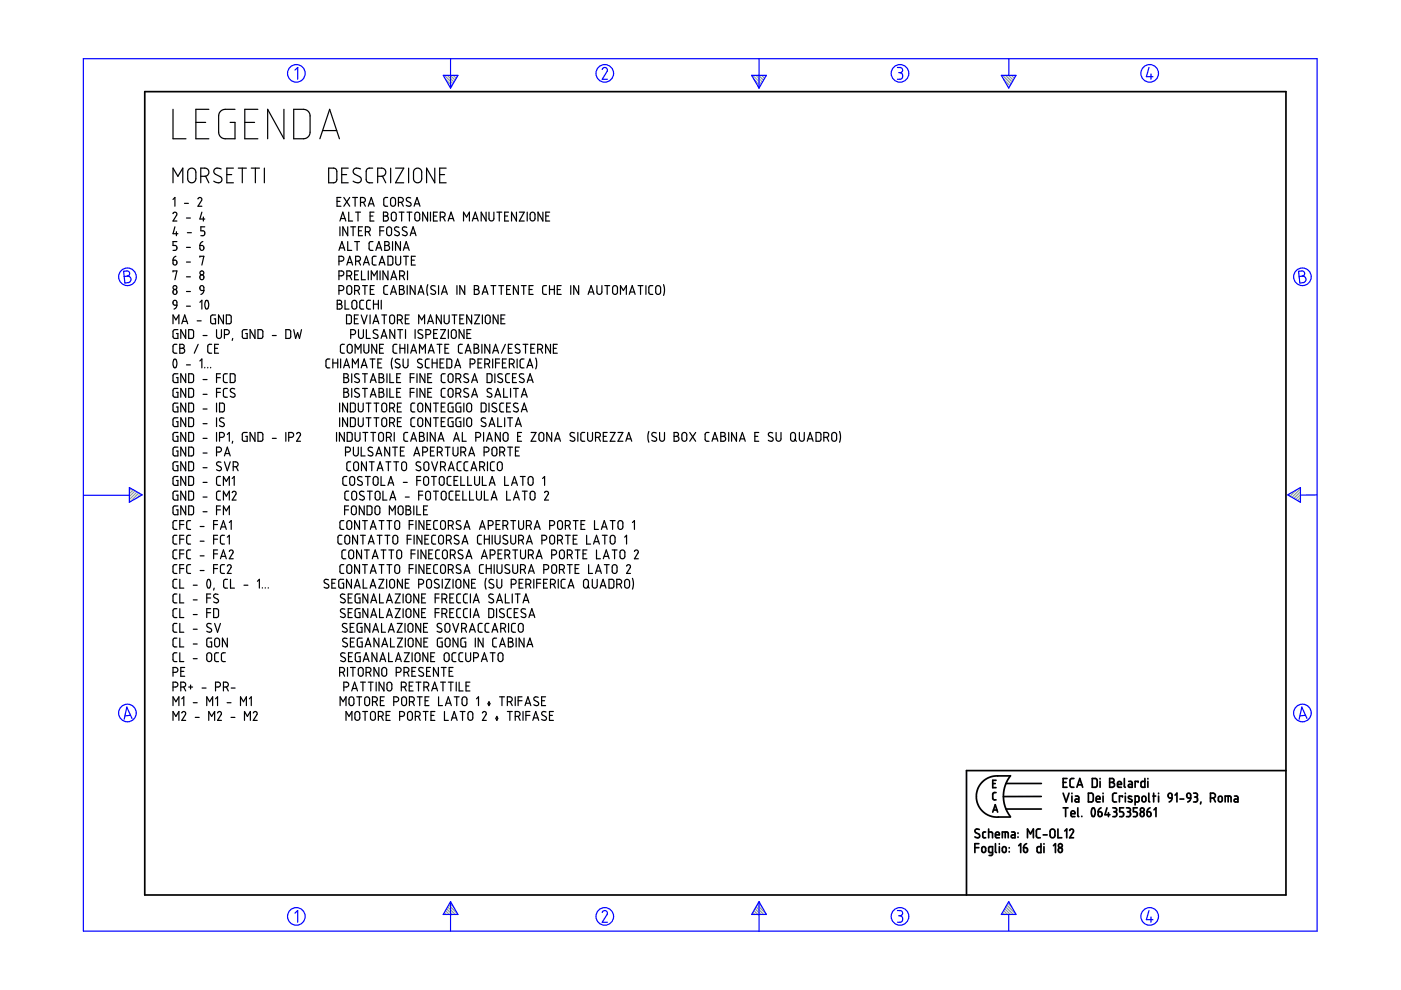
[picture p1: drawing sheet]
<svg xmlns="http://www.w3.org/2000/svg" width="297mm" height="210mm" viewBox="0 0 297 210" stroke-linecap="round" stroke-linejoin="round" font-family="sans-serif">
<g fill="none" stroke="#6c9" stroke-width=".25">
<path d="M94.2 16l1.8 1.8M94.5 16.8l1.3 1.4M94.8 16l1.5 1.4M95.3 18.3l.3 .3M95.5 16l1 1M96.1 16l.6 .6M96.7 16l.3 .2M159.6 16l1.8 1.8M159.9 16.8l1.3 1.4M160.3 16l1.4 1.4M160.7 18.3l.3 .3M160.9 16l1 1"/>
<path d="M161.5 16l.6 .6M162.1 16l.2 .2M212.6 16l1.8 1.8M212.8 16.8l1.3 1.4M213.2 16l1.4 1.4M213.7 18.3l.2 .3M213.8 16l1 1M214.4 16l.7 .6M215.1 16l.2 .2M27.5 103.4h-.1M27.9 103.6l-.5 .4M28.3 103.8l-.9 .9"/>
<path d="M28.7 104.1l-1.3 1.2M29 104.3l-1.6 1.6M29.4 104.5l-1.8 1.9M29.8 104.8l-.8 .8M273.4 104.7l-.3 .3M274.9 103.9l-1.4 1.3M275.7 103.6l-1.8 1.9M275.7 106.1l-.2 .3M275.7 105.5l-.6 .6M275.7 104.9l-1 1M275.7 104.2l-1.4 1.5M94 193.8v.1"/>
<path d="M94.2 193.5l.4 .4M94.4 193.1l.9 .8M94.7 192.7l1.2 1.2M94.9 192.3l1.6 1.6M95.1 191.9l1.9 1.9M95.4 191.5l.8 .8M159.4 193.8v.1M159.6 193.5l.4 .4M159.9 193.1l.8 .8M160.1 192.7l1.2 1.2M160.3 192.3l1.6 1.6M160.5 191.9l1.9 1.9"/>
<path d="M160.8 191.5l.8 .8M212.3 193.8v.1M212.6 193.5l.4 .4M212.8 193.1l.8 .8M213 192.7l1.2 1.2M213.2 192.3l1.6 1.6M213.5 191.9l1.8 1.9M213.7 191.5l.8 .8"/>
</g>
<g fill="none" stroke="#00f" stroke-width=".25">
<path d="M17.7 12.4h261.6v185h-261.6zM62.5 14.9l.6-.6v2.5M94 16h3.1l-1.6 2.7zM95.5 12.4v6.3M127.7 14.7l.5-.4 .5 .3v.5l-1 1.7h1.1M159.4 16h3.1l-1.6 2.7zM160.9 12.4v6.3M190.3 14.3h.7l.3 .3v.6l-.5 .2M190.5 15.4h.3M190.8 15.4l.5 .3v.7l-.3 .4h-.7M212.3 16h3.1l-1.5 2.7zM213.9 12.5v3.5"/>
<path d="M243.6 14.3l-.5 2h1.4M244 15.7v1.1M26.2 57.5l.9-.1 .3 .3 .1 .5-.5 .3 .5 .2 .3 .4-.1 .3-.3 .5-.9 .1zM27 58.5l-.7 .1M275.3 57.5l.9-.1 .3 .3 .1 .5-.5 .3 .5 .2 .3 .4-.1 .4-.2 .3-1 .2zM276.1 58.5l-.7 .1M17.8 105h9.6M27.4 103.4l2.7 1.5-2.7 1.6zM273 104.9l2.7-1.5v3.1zM279.3 104.9l-3.6 .1M27.7 151.7l-1.2 .1M28 152.3l-1.1-2.4-.6 2.6"/>
<path d="M276.8 151.7l-1.2 .1M277.1 152.3l-1.1-2.4-.6 2.6M62.5 193.6l.6-.5v2.4M95.5 191.2v6.2M95.5 191.2l1.6 2.7h-3.1zM127.7 193.5l.1-.3 .5-.1 .5 .4-.1 .4-1 1.6h1.1M160.9 191.2v6.2M160.9 191.2l1.6 2.7h-3.1zM190.3 193.1h.6l.4 .2v.5l-.5 .4M190.5 194.2h.3M190.8 194.2l.5 .3v.7l-.4 .3h-.6M213.9 191.2l1.5 2.7h-3.1z"/>
<path d="M213.9 193.9v3.5M243.6 193.1l-.5 1.9h1.4M244 194.4v1.1"/>
<circle cx="62.8" cy="15.6" r="1.87"/>
<circle cx="128.2" cy="15.6" r="1.87"/>
<circle cx="190.8" cy="15.6" r="1.87"/>
<circle cx="243.8" cy="15.6" r="1.87"/>
<circle cx="27" cy="58.7" r="1.87"/>
<circle cx="276.1" cy="58.7" r="1.87"/>
<circle cx="27" cy="151.2" r="1.87"/>
<circle cx="276.1" cy="151.2" r="1.87"/>
<circle cx="62.8" cy="194.3" r="1.87"/>
<circle cx="128.2" cy="194.3" r="1.87"/>
<circle cx="190.8" cy="194.3" r="1.87"/>
<circle cx="243.8" cy="194.3" r="1.87"/>
</g>
<g fill="none" stroke="#000" stroke-width=".36">
<path d="M30.7 19.4h241.9v170.4h-241.9zM206.7 179.7h.8M207.5 178.9h-.8v1.9M207.6 175.9l-.6-.1-.3 .4 .1 .3 .8 .4 .1 .5-.2 .2-.8-.2M208.2 179.7l.5-.2 .3 .3v.6l-.3 .3-.5-.1zM209 176.4h-.4l-.2 .2v.9l.2 .1h.4M209.6 176.4l.8 .1v1.1M209.6 175.8v1.8M210.5 166.1h.5M210.5 172.2l.5-1.6 .5 1.6M210.6 171.7h.8M211.1 177h.8l-.1-.5-.2-.1-.4 .1-.1 .9 .2 .2h.6"/>
<path d="M211.1 178.9v1.7l.2 .2M211.2 168h-.4l-.3 .3v1.1l.7 .2M211.2 165.4h-.7v1.6h.7M211.9 178.9v.1M211.9 179.5v1.3M212.5 177.6v-1.2h1.1l.2 1.2M212.6 179.7l.4-.2 .3 .3v.6l-.3 .3-.4-.1zM213.1 176.4v1.2M213.3 166.1h7.5M213.3 171.5h7.5M214 179.7v.1M214.2 164.5h-3.5l-.9 .3-.9 .5-.7 .6-.7 .9-.4 1-.1 1.1 .1 1.1 .4 .9 .7 1 .8 .6 .8 .5 .9 .2h3.5"/>
<path d="M214.2 164.5l-1 1.7-.5 2.2 .1 1.3 .3 1.3 1.1 2.1M214.5 176.4h.5l.2 .2v1h-.5a.31 .31 0 0 1-.3-.3 .31 .31 0 0 1 .3-.3h.5M215.8 176.6v.1M215.8 177.4v.1M216 179.3l.4-.4v1.9M217 179.7l.8 .2-.1 .7-.3 .2-.3-.2zM217.7 178.9l-.5 .3-.2 .5M217.8 177.6v-1.8l.7 1 .6-1v1.8M220.6 175.8h-.6l-.3 .3 .1 1.3 .2 .2h.6M220.7 178.9v1.9l-.7-.1-.1-1 .2-.2h.6M220.8 168.9h-8.1M221.2 177h.8"/>
<path d="M221.3 178.9v.1M221.3 179.5v1.3M222.7 176l.5-.2 .4 .3 .1 1.1-.3 .4h-.4l-.3-.3zM223.4 179.3l.4-.4v1.9M224.3 175.8v1.8h.8M224.5 179.8l.4-.1 .2 .2 .1 .5-.1 .2-.3 .2-.3-.2-.1-.5zM225.4 165.9h.6M225.4 168.2l.6 1.8 .7-1.8M225.4 171.3h1M225.7 176.2l.5-.4v1.8M225.9 171.3v1.8M226.2 165.1h-.8v1.8h.8"/>
<path d="M226.8 176.1l.3-.3 .5 .2v.4l-.8 1.2h.8M227.1 172.5h.8l-.1-.5-.4-.1-.3 .2v.8l.2 .2h.6M227.3 168.2v.1M227.3 168.8v1.2M227.7 165.1h-.6l-.2 .3v1.4l.3 .1h.5M228 168.8h.5l.2 .2v1h-.5a.31 .31 0 0 1-.3-.3 .31 .31 0 0 1 .3-.3h.5M228.3 166.9l.6-1.8 .7 1.8M228.5 166.4h.9M228.5 171.3v1.7l.2 .1M229.4 173.1h.1M230.8 168.2h.7l.3 .3v1.2l-.3 .3h-.7zM231.6 165.1h.7l.3 .2v1.3l-.2 .3h-.8z"/>
<path d="M231.6 171.4a.53 .53 0 0 1 .5 .2 .53 .53 0 0 1 .1 .5l-.1 .7a.34 .34 0 0 1-.4 .3 .34 .34 0 0 1-.3-.4v-.6zM232.4 169.4h.8v-.3l-.2-.3-.5 .1-.1 .9 .2 .2h.6M232.8 172.1h.6l.2 .2 .1 .5-.2 .3h-.3l-.3-.1zM233.2 165.1v.1M233.2 165.7v1.2M233.4 171.3l-.4 .3-.2 .5M233.9 168.2v.1M233.9 168.8v1.2M234.7 171.3l-.4 1.4h1M235 172.3v.8M235.3 165.1h.6l.3 .3-.1 .4-.3 .1 .4 .1 .1 .3-.1 .4-.3 .2h-.6zM235.3 165.9h.5"/>
<path d="M235.9 171.3h.7l.1 .2 .1 .3-.4 .3M236.2 172.1h.2M236.4 172.1l.3 .2 .1 .5-.3 .3h-.6M236.7 168.2h-.5l-.3 .3v1.3l.3 .2h.5M236.9 166.3h.9l-.2-.5-.3-.1-.3 .1-.1 .9 .2 .2h.7M238 169v-.2h-.7v1.2M238.2 171.3h-.8v.8h.6l.2 .4-.1 .6h-.7M238.4 165.1v1.7l.2 .1M238.6 168.2v.1M238.6 168.8v1.2M238.8 171.3h.5l.3 .2v.4l-.3 .2M239.1 172.1h.2"/>
<path d="M239.3 172.1l.4 .3-.1 .5-.2 .2h-.6M239.3 165.7h.5l.3 .2v1h-.6a.31 .31 0 0 1-.3-.3 .31 .31 0 0 1 .3-.3h.6M239.9 168.9l-.2-.1a.29 .29 0 0 0-.4 .1 .29 .29 0 0 0 .1 .4l.5 .2a.33 .33 0 0 1 0 .5 .33 .33 0 0 1-.5 0l-.2-.1M240.7 170l.7-.1 .1-.9-.2-.2h-.6v1.9M241.1 171.3h-.8v.8h.6l.2 .3-.1 .7h-.7M241.3 165.9v-.2h-.6v1.2M241.9 172.3l.2-.2 .4 .2 .1 .5-.1 .2-.4 .1-.2-.1zM242.2 169l.2-.2 .4 .1 .2 .8-.2 .2-.4 .1-.3-.2zM242.7 165.1v1.8h-.6l-.2-.2 .1-.9 .2-.1h.5M243.2 172.1l.7 .2v.7l-.4 .1-.2-.1zM243.4 165.1v.1M243.4 165.7v1.2"/>
<path d="M243.6 168.2v1.6l.2 .2M243.8 171.3l-.4 .3-.2 .5M244.4 168.8h.6M244.6 168.2v1.8M244.7 171.7l.4-.4v1.8M245.6 168.2v.1M245.6 168.8v1.2M247.7 168.4l.3-.2 .4 .1 .1 .9-.7-.1zM248.5 169.2l-.2 .5-.4 .3M249.1 168.6l.4-.4v1.8M250.2 169.4h.8M251.7 168.3l.3-.1 .3 .1 .2 .9h-.6l-.2-.2z"/>
<path d="M252.5 169.2l-.2 .5-.5 .3M253.1 168.2l.7 .1 .1 .4-.4 .3M253.3 169h.2M253.5 169l.4 .2v.5l-.2 .3h-.6M254.6 170l-.1 .5M256.6 169.2l.9-.1 .2-.3-.1-.4-.4-.2h-.6v1.8M257.3 169.2l.4 .8M258.4 169l.2-.2 .4 .1 .1 .8-.1 .2-.4 .1-.3-.2zM259.8 170v-1.2l1.1 .1 .1 1.1M260.4 168.8v1.2M261.7 168.8h.6l.2 .3v.9h-.6a.31 .31 0 0 1-.3-.3 .31 .31 0 0 1 .3-.3h.6M272.6 163.4h-67.7v26.4"/>
<path d="M210.4 180.8h-.5l-.3-.2v-.9l.2-.2h.6v1.6l-.2 .3h-.5M214 180.6v.1"/>
<circle cx="224.8" cy="179.3" r=".42"/>
<circle cx="242.2" cy="171.7" r=".42"/>
</g>
<g fill="none" stroke="#000" stroke-width=".25">
<path d="M36.7 23.2v6.2h2.7M36.7 38.8v-3.2l1 1.8 1.1-1.8v3.2M40.1 35.9l.4-.3 .5 .1 .5 .6v1.8l-.2 .4-.4 .2h-.5l-.6-.5v-1.8zM41.5 26h2.1M42.6 37.4h1l.5-.3 .2-.8-.3-.5-.4-.2h-1v3.2M43.6 37.4l.7 1.4M44.3 23.2h-2.8v6.2h2.8M46.9 35.8l-1.1-.1-.3 .2-.2 .5 .3 .5 1.3 .7 .2 .4-.2 .5-.3 .2-.4 .1-.9-.4M48.1 37h1M49.5 35.6h-1.4v3.2h1.4M49.8 23.2h-2.4l-.5 .2-.4 .5-.1 .6v3.8l.2 .5 .5 .5 .5 .1h2.2v-3.4h-1M50.5 35.6h1.7"/>
<path d="M51.4 35.6v3.2M51.9 26h2.1M53.3 35.6h1.7M54.1 35.6v3.2M54.7 23.2h-2.8v6.2h2.8M56 35.6v3.2M60.2 23.2v6.2l-3.5-6.2v6.2M62.3 23.2l2.5 .1 .4 .2 .4 .5 .1 4.3-.3 .6-.5 .4-2.6 .1zM67.8 29.4l2.1-6.2 2.1 6.2M68.4 27.7h3M69.7 35.6h1.1l.6 .5v2.2l-.5 .4-1.2 .1zM72.5 37h1"/>
<path d="M73.8 35.6h-1.3v3.2h1.3M76.4 35.8l-1-.1-.4 .2-.1 .5 .2 .5 1.4 .7 .1 .4-.1 .5-.4 .2-.4 .1-.8-.4M79 35.6l-.9 .1-.3 .2-.2 .4 .1 2.1 .5 .4h.8M80.1 37.4h1l.5-.3 .2-.8-.3-.5-.4-.2h-1v3.2M81.1 37.4l.7 1.4M82.8 35.6v3.2M83.9 35.6h1.7l-1.7 3.2h1.7M86.6 35.6v3.2M87.8 36l.4-.3 .5-.1 .4 .2 .3 .4v1.9l-.6 .6h-.6l-.5-.5v-1.8zM92.2 35.6v3.2l-1.8-3.2v3.2M93.2 37h1.1M94.6 35.6h-1.4v3.2h1.4"/>
<path d="M36.7 45.3l.3-.3 .4 .2 .1 .3-.8 1.4h.8M36.7 55.2l.7 .1 .1 .6-.1 .2-.4 .1-.3-.2zM36.7 57.7v-.3h.8l-.4 1.9M36.7 42.3l.4-.4v1.8M37.1 48.1l-.4 1.5h1M37.3 54.3l-.4 .3-.2 .6M37.4 49.1v.9M37.5 51.2h-.8v.8h.5l.3 .4-.1 .6-.7 .1M39.1 43.1h.8M39.5 46.2h.9M39.5 52.5h.9M39.5 55.6h.9"/>
<path d="M39.5 58.7h.9M39.7 49.3h.9M42 42.2l.3-.3 .5 .2v.3l-.8 1.3h.8M42.4 52h.5l.2 .2 .1 .5-.2 .3-.3 .1-.2-.2zM42.4 54.5v-.2h.8l-.4 1.9M42.5 58.4l.4-.1 .2 .1 .1 .5-.2 .3-.3 .1-.2-.2zM42.8 45l-.4 1.4h1M43 51.2l-.4 .3-.2 .5M43.1 46v.9M43.4 48.1h-.8v.8h.5l.3 .3-.1 .7-.7 .1M71.5 42.7h.6M71.9 55.4l.8-.1 .2-.4-.1-.3-.3-.3h-.6v1.9"/>
<path d="M71.9 58.5l.8-.1 .2-.3-.1-.4-.3-.3h-.6v1.9M71.9 53.1l.6-1.9 .6 1.9M72 52.6h.9M72.1 46.9l.6-1.9 .6 1.9M72.1 48.1v1.9M72.2 46.3h1M72.3 41.9h-.8v1.8h.8M72.9 41.9l1.2 1.8M73.5 58.5h.6l.3-.2 .2-.4-.2-.3-.9-.2v1.9M73.5 56.2l.6-1.9 .7 1.9M73.7 55.7h.9M73.7 48.1v1.9l-1-1.9v1.9"/>
<path d="M73.7 51.2v1.9h.9M73.9 45v1.9h.9M74.1 41.9l-1.2 1.8M74.1 58.5l.5 .8M74.4 48.1h1M74.8 41.9h1M74.9 48.1v1.9M75.2 51.2h1M75.2 58.3h.6M75.3 41.9v1.8M75.4 55.4h.5l.4-.3 .1-.3-.2-.4-.8-.1v1.9M75.4 45h1"/>
<path d="M75.7 51.2v1.9M75.9 45v1.9M76 48.9h.6M76 55.4l.4 .8M76 57.4h-.8v1.9h.8M76.4 42.9l.9-.1 .2-.3-.2-.5-.9-.1v1.8M76.6 57.4v1.9h.9M76.9 48.1h-.9v1.9h.9M77 42.9l.5 .8M77 56.2l.7-1.9 .6 1.9M77.2 55.7h.9M77.5 49.1h.6l.3-.2 .1-.4-.1-.3-.9-.1v1.9"/>
<path d="M78.1 43.7l.6-1.8 .6 1.8M78.1 49.1l.4 .9M78.1 57.4v1.9M78.3 43.2h.9M78.5 45.8h.6M78.7 59.3v-1.9l.6 1.1 .7-1.1v1.9M79.1 51.2h-.6l-.2 .3v1.4l.2 .2h.6M79.3 45h-.8v1.9h.8M79.7 53.1l.6-1.9 .6 1.9M79.8 54.3l-.6 .1-.3 .2 .1 1.4 .8 .2M79.9 52.6h.9M80.4 56.2l.6-1.9 .6 1.9"/>
<path d="M80.5 48.9h.9M80.5 55.7h.9M80.6 57.4v1.9M81.3 45h.6l.3 .3v.3l-.4 .2 .4 .1 .1 .3-.3 .6-.7 .1zM81.3 45.8h.5M81.4 48.1h-.9v1.9M81.6 51.2h.6l.3 .2v.4l-.4 .2 .3 .2 .2 .2-.1 .4-.2 .2-.7 .1zM81.6 52h.5M82.1 48.3l.5-.2 .4 .4v1.1l-.3 .4-.4-.1-.3-.2v-1.1zM82.2 41.9h-.5l-.3 .3v1.3l.3 .2h.5M82.3 54.3h.7l.3 .3v1.2l-.3 .4h-.7zM82.3 57.4v1.9l-1.1-1.9v1.9"/>
<path d="M82.9 59.3l.6-1.9 .6 1.9M82.9 42.1l.5-.2 .4 .3v1.2l-.3 .3h-.3l-.4-.3zM83 58.8h.9M83.1 45.1l.6-.1 .3 .3v1.1l-.3 .4h-.3l-.4-.3v-1.1zM83.2 51.2v1.9M83.9 54.3v1.5l.5 .4 .4-.1 .1-.3v-1.5M84.5 42.9h.6l.3-.2 .1-.4-.1-.3-.9-.1v1.8M84.6 48.2l-.7-.1-.2 .5 .9 .7v.4l-.3 .3-.6-.2M84.6 45h1.1M84.7 58.5l.9-.1 .2-.3-.1-.4-.3-.3h-.7v1.9M84.9 51.2v1.9l-1-1.9v1.9M85.1 42.9l.4 .8"/>
<path d="M85.2 45v1.9M85.3 58.5l.5 .8M85.5 53.1l.6-1.9 .7 1.9M85.6 54.3h1M85.7 52.6h.9M86.1 54.3v1.9M86.2 48.2l-.6-.1-.3 .5 .1 .2 .8 .5 .1 .4-.3 .3-.7-.2M86.3 45h1M86.4 57.4v1.9M86.8 45v1.9M87 50l.6-1.9 .6 1.9M87.1 42l-.7-.1-.3 .4 .2 .3 .8 .4v.5l-.2 .2-.8-.2"/>
<path d="M87.1 49.4h.9M87.2 55.2h.6M87.8 43.7l.6-1.8 .6 1.8M88 43.2h.9M88.1 54.3h-.9v1.9h.9M88.1 45.2l.4-.2 .5 .4v1l-.3 .4h-.4l-.3-.3-.1-1.1zM90.7 45v1.9l-1.1-1.9v1.9M91.3 45v1.9M91.9 45.8h.6M92.7 45h-.8v1.9h.8M93.3 46l1-.1 .1-.3-.1-.4-.4-.2h-.6v1.9M94 46l.4 .9"/>
<path d="M95 46.9l.6-1.9 .7 1.9M95.2 46.3h.9M98.3 46.9v-1.9l.6 1 .6-1v1.9M100.1 46.9l.7-1.9 .6 1.9M100.3 46.3h.9M103.1 45v1.9l-1.1-1.9v1.9M103.7 45v1.5l.5 .4 .5-.4v-1.5M105.3 45h1.1M105.9 45v1.9M107 45.8h.6M107.8 45h-.8v1.9h.8M109.5 45v1.9l-1-1.9v1.9"/>
<path d="M110.1 45h1l-1 1.9h1M111.8 45v1.9M112.5 45.2l.5-.2 .4 .3v1.1l-.3 .4h-.3l-.4-.3zM115.1 45v1.9l-1-1.9v1.9M115.7 45.8h.6M116.5 45h-.8v1.9h.8M36.7 68.6v-1.8l.6 1 .6-1v1.8M36.8 61.5l.2-.1 .4 .1 .1 .6-.1 .2-.4 .1-.3-.1zM36.8 63.8l.2-.1 .4 .1 .1 .9-.8-.2zM36.9 76.2h.3l.2 .3v1.1a.36 .36 0 0 1-.4 .4 .36 .36 0 0 1-.3-.5v-.7zM37.5 64.7l-.2 .5-.4 .3M37.5 73h-.5l-.3 .3v1.4l.2 .1 .6 .1"/>
<path d="M37.7 69.9h-.7l-.3 .3v1.2l.2 .3 .8 .1v-1.1h-.3M37.7 79.2h-.7l-.3 .3v1.3l.1 .2 .9 .1v-1h-.3M38.1 73h.7l.3 .3-.1 .3-.3 .3 .3 .1 .2 .3v.2l-.3 .3-.8 .1zM38.1 73.9h.6M38.5 68.6l.7-1.8 .6 1.8M38.7 68.1h.9M39.4 69.9v1.9l-1.1-1.9v1.9M39.4 79.2v1.9l-1.1-1.9v1.9M39.5 61.8h.9M39.5 64.9h.9M39.5 77.4h.9M40 69.9h.8l.2 .3v1.2l-.3 .4h-.7z"/>
<path d="M40 79.2h.7l.3 .3v1.2l-.3 .4h-.7zM41.8 68h.9M42 73l-.8 1.9M42.4 64.1l.4-.4v1.8M42.4 76.5l.4-.4v1.9M42.5 60.7l.4-.1 .2 .1 .1 .9-.7-.2-.1-.5zM43.1 71.1h.8M43.2 61.6l-.2 .6-.4 .2M43.4 77.9v.1M43.6 63.8a.56 .56 0 0 1 .7 .7l-.2 .8a.35 .35 0 0 1-.5 .2 .35 .35 0 0 1-.1-.5l-.1-.7zM44 77.9v.1M44.7 77.9v.1"/>
<path d="M44.9 73h-.6l-.3 .3 .1 1.4 .2 .1 .6 .1M45.5 73.9h.6M45.7 66.8h-.7l-.3 .3v1.2l.3 .3h.7v-1h-.3M45.9 69.9v1.4l.4 .5 .3-.1 .3-.3v-1.5M46.3 73h-.8v1.9h.8M46.7 79.2h-.8v1.9M47.4 66.8v1.8l-1.1-1.8v1.8M47.6 70.9l.9-.1 .1-.3-.1-.4-.3-.2h-.6v1.9M48 66.8h.7l.3 .2v1.3l-.2 .3h-.8zM48.2 79.2h-.5l-.3 .3v1.4l.2 .2h.6M48.8 79.2h.8l.2 .3v1.3l-.2 .3h-.8zM49.3 71.8l-.1 .4"/>
<path d="M52.4 69.9h-.8l-.2 .3v1.2l.2 .3 .8 .1v-1.1h-.3M54.1 69.9v1.9l-1.1-1.9v1.9M54.7 69.9h.8l.2 .3v1.2l-.3 .4h-.7zM57.7 71.1h.9M60.6 69.9h.7l.3 .2v1.4l-.3 .3h-.7zM62.3 69.9l.4 1.9 .4-1.3 .4 1.3 .4-1.9M69.9 76.1h-.5l-.3 .4 .1 1.3 .2 .2h.5M70.6 76.1v1.9M70.6 77h1M71.5 63.7h.7l.2 .2-.1 .4-.3 .2 .4 .1 .1 .5-.4 .4h-.6zM71.5 64.5h.5M71.6 76.1v1.9"/>
<path d="M71.9 61.6h.6l.3-.2 .1-.4-.2-.4h-.8v1.8M72.2 76.1v1.9M72.9 78l.6-1.9 .6 1.9M72.9 79.2h.6l.3 .3-.1 .4-.3 .2 .3 .1 .2 .3v.3l-.3 .3h-.7zM73 73h-.5l-.3 .3v1.4l.2 .1 .6 .1M73 77.5h.9M73.2 63.7v1.8h.8M73.5 66.8h.7l.3 .2v1.3l-.2 .3h-.8zM73.6 60.8l.5-.2 .4 .3v1.2l-.3 .3-.5-.1-.2-.3zM73.7 73.2l.5-.2 .4 .3 .1 1.2-.4 .3-.3 .1-.3-.3-.1-1.1zM74.4 70.9l.8-.1 .2-.3-.2-.5-.8-.1v1.9M74.6 79.2v1.9"/>
<path d="M74.7 78v-1.9l.6 1.1 .7-1.1v1.9M74.8 63.8l.4-.1 .4 .3v1.1l-.4 .4h-.3l-.3-.3v-1.1zM75.1 67.6h.7M75.2 61.6h.6l.3-.2 .1-.4-.2-.4h-.8v1.8M75.3 74.9v-1.9l.6 1 .6-1v1.9M75.8 61.6l.4 .8M76 66.8h-.9v1.8h.9M76 69.9v1.4l.4 .5 .3-.1 .3-.3v-1.5M76.1 79.3l-.6-.1-.3 .5 .1 .3 .8 .4 .1 .5-.4 .2-.6-.2M76.6 66.8l.6 1.8 .6-1.8M76.6 78l.6-1.9 .6 1.9M76.8 77.5h.9"/>
<path d="M76.9 60.6h1M76.9 79.2h1M77.1 63.7h-.5l-.3 .3v1.3l.3 .2h.5M77.2 73v1.6l.5 .3 .5-.4v-1.5M77.4 60.6v1.8M77.4 79.2v1.9M77.7 69.9v1.9h.8M78.5 66.8v1.8M78.5 76.1h1M78.5 61.4h.6M78.5 63.7h-.6l-.2 .3v1.3l.3 .2h.5M79 76.1v1.9"/>
<path d="M79.1 68.6l.6-1.8 .6 1.8M79.2 64.5h1M79.2 63.7v1.8M79.2 68.1h1M79.3 60.6h-.8v1.8h.8M79.9 73v1.9l-1.1-1.9v1.9M80.1 70l-.7-.1-.3 .4 .2 .3 .8 .5v.5l-.2 .2-.8-.2M80.1 77h.6M80.2 63.7v1.8M80.4 79.2h.6l.3 .3-.1 .4-.3 .2 .3 .1 .2 .3v.3l-.3 .3h-.7zM80.5 73.9h.6M80.8 71.8l.6-1.9 .6 1.9"/>
<path d="M80.8 63.7v1.8M80.9 76.1h-.8v1.9h.8M80.9 66.8h1.1M81 71.2h.9M81.3 73h-.8v1.9h.8M81.5 66.8v1.8M82 79.2v1.9M82.2 60.6h-.6l-.2 .3v1.4l.3 .1h.5M82.7 79.2v1.9h.8M82.8 66.9l.4-.1 .4 .3 .1 1.1-.5 .4-.4-.1-.2-.2v-1.1zM82.8 62.4l.6-1.8 .7 1.8M83 61.9h.9"/>
<path d="M83.2 75.9l-.2 .9 .2 1.4M83.7 69.9v1.9l-1-1.9v1.9M84.2 73h-.6l-.3 .4 .1 1.3 .2 .1 .6 .1M84.3 67.8l.8-.1 .2-.3-.1-.5-.9-.1v1.8M84.3 69.9h1.1M84.7 60.6h.7l.2 .2-.1 .5-.3 .1h.3l.2 .4v.4l-.3 .2h-.7zM84.7 61.4h.5M84.7 76.2l-.6-.1-.3 .5 .2 .3 .7 .4 .1 .5-.3 .2-.7-.2M84.8 73.9h1M84.8 73v1.9M84.8 69.9v1.9M84.9 67.8l.4 .8"/>
<path d="M84.9 79.2h-.8v1.9h.8M85.5 76.1v1.5l.4 .4 .4-.1 .2-.3v-1.5M85.8 73v1.9M85.9 67.6h.7M86 69.9v1.9M86.3 60.6v1.8M86.4 73v1.9M86.8 66.8h-.9v1.8h.9M87.1 74.9l.6-1.9 .6 1.9M87.2 74.4h.9M87.8 79.2h-.8v1.9M88 60.6v1.8l-1-1.8v1.8"/>
<path d="M88 69.9v1.9M88.4 79.2v1.9M88.6 62.4l.7-1.8 .6 1.8M88.8 68.6v-1.8l.6 1 .6-1v1.8M88.8 61.9h.9M88.9 74.9v-1.9l.7 1 .6-1v1.9M89.5 76.2l-.7-.1-.3 .5 .3 .3 .7 .4v.5l-.3 .2-.7-.2M89.6 70l-.7-.1-.3 .5 .2 .2 .8 .5v.4l-.2 .3-.8-.2M90.1 79.2v1.9l-1.1-1.9v1.9M90.3 70.9l.9-.1 .1-.4-.1-.3-.3-.2h-.6v1.9M90.7 68.6l.6-1.8 .6 1.8M90.7 60.3l-.2 1.1 .2 1.2"/>
<path d="M90.8 74.9l.6-1.9 .7 1.9M90.8 68.1h.9M91 74.4h.9M91 76.1h-.5l-.3 .3v1.4l.3 .2h.5M91.5 79.2h-.8v1.9h.8M91.6 77h1.1M91.6 76.1v1.9M91.9 70.7h.7M92.3 60.7l-.7-.1-.3 .5 .9 .6 .1 .5-.5 .2-.5-.2M92.7 73h1M92.7 76.1v1.9M92.8 69.9h-.9v1.9h.9"/>
<path d="M93 60.6v1.8M93.2 73v1.9M93.3 77h.6M93.4 69.9h1l-1 1.9h1M93.6 66.8v1.8l-1.1-1.8v1.8M93.6 62.4l.6-1.8 .6 1.8M93.8 61.9h.9M94.1 76.1h-.8v1.9h.8M94.2 66.8v1.5l.4 .3h.4l.2-.3v-1.5M94.3 73.9h.7M94.4 79.2h-.5l-.3 .4v1.3l.2 .2h.6M94.7 76.1h.8l.3 .3v1.3l-.3 .3h-.8z"/>
<path d="M95.1 69.9v1.9M95.1 79.4l.6-.2 .3 .3 .1 1.1-.4 .5-.4-.1-.3-.3zM95.2 73h-.9v1.9h.9M95.8 66.8h1.1M95.9 70l.4-.1 .4 .3v1.2l-.4 .4-.4-.1-.2-.3v-1.1zM96.4 66.8v1.8M96.4 78l.6-1.9 .7 1.9M96.6 77.5h.9M96.9 60.6v1.8M97.5 67.6h.6M98 73h-.5l-.3 .3v1.4l.4 .2h.4M98.3 66.8h-.8v1.8h.8"/>
<path d="M98.4 69.9v1.9l-1.1-1.9v1.9M98.5 60.6v1.8l-1-1.8v1.8M98.6 74.9l.7-1.9 .6 1.9M98.8 74.4h.9M99 70.7h.6M99.3 79.3l-.7-.1-.3 .6 1 .6v.5l-.3 .2-.7-.2M99.7 77.2l.9-.2 .1-.2-.1-.5-.2-.2h-.7v1.9M99.8 69.9h-.8v1.9h.8M100 66.8v1.8l-1-1.8v1.8M100.5 73h.7l.2 .2v.5l-.4 .2 .4 .1 .1 .2v.4l-.3 .2-.7 .1zM100.5 73.9h.5M100.6 60.6h.6l.3 .3-.1 .4-.3 .1 .4 .1 .1 .3-.1 .4-.3 .2h-.6z"/>
<path d="M100.6 61.4h.5M100.6 66.8h1.1l-1.1 1.8h1.1M101.3 77h.7M102.2 73v1.9M102.2 76.1h-.9v1.9h.9M102.2 62.4l.6-1.8 .7 1.8M102.3 66.8v1.8M102.4 61.9h.9M102.8 77.2l.9-.2 .1-.4-.1-.3-.2-.2h-.7v1.9M103 66.9l.5-.1 .4 .3v1.1l-.3 .4h-.3l-.4-.3v-1zM103.3 79.2h.7l.3 .3v1.2l-.3 .4h-.7zM103.4 77.2l.4 .8"/>
<path d="M103.8 73v1.9l-1-1.9v1.9M104.1 60.6h1M104.5 74.9l.6-1.9 .6 1.9M104.5 76.1v1.9M104.6 60.6v1.8M104.6 74.4h.9M104.9 79.2v1.9M105.1 77h.8M105.6 66.8v1.8l-1-1.8v1.8M105.7 60.6h1.1M105.9 76.1h-.8v1.9M106.2 67.6h.6"/>
<path d="M106.3 60.6v1.8M106.5 79.3l-.7-.1-.3 .5 .3 .3 .7 .4 .1 .5-.4 .2-.7-.2M106.5 77h.6M107.1 66.8h-.9v1.8h.9M107.1 73l-.8 1.9M107.4 76.1h-.9v1.9h.9M107.4 61.4h.6M107.8 73.9h.6M108 77.2l.9-.2 .1-.3-.1-.4-.3-.2h-.6v1.9M108 79.2h-.5l-.3 .3 .1 1.4 .2 .2h.5M108.2 60.6h-.8v1.8h.8M108.6 73h-.8v1.9h.8"/>
<path d="M108.6 77.2l.4 .8M109.5 79.2h-.8v1.9h.8M109.6 76.1v1.9M109.9 60.6v1.8l-1-1.8v1.8M110.2 73.1l-.7-.1-.2 .2-.1 .3 1 .7v.5l-.4 .2-.6-.2M110.5 60.6h1.1M110.9 73h1M111 79.3l-.6-.1-.3 .5 .2 .3 .7 .4 .1 .5-.3 .2-.7-.2M111 60.6v1.8M111.1 76.1h-.5l-.3 .3v1.4l.3 .2h.5M111.4 73v1.9M111.7 78l.7-1.9 .6 1.9"/>
<path d="M111.9 77.5h.9M112.2 61.4h.6M112.5 73.9h.7M113 60.6h-.8v1.8h.8M113.4 73h-.9v1.9h.9M113.6 75.9l.2 .9-.2 1.4M114 74h.7l.3-.2v-.4l-.1-.2-.9-.2v1.9M114.6 74l.4 .9M115.9 60.6h-.6l-.3 .3 .1 1.4 .3 .1h.5M116.5 61.4h1M116.5 60.6v1.8M116.7 73v1.9l-1-1.9v1.9"/>
<path d="M117.3 73.9h.6M117.5 60.6v1.8M118.2 61.4h.6M118.2 73h-.9v1.9h.9M119 60.6h-.8v1.8h.8M121 60.6v1.8M122.7 60.6v1.8l-1.1-1.8v1.8M124.7 62.4l.6-1.8 .6 1.8M124.9 61.9h.9M126.6 60.6v1.4l.4 .4h.4l.2-.3v-1.5M128.2 60.6h1.1M128.7 60.6v1.8"/>
<path d="M130 60.7l.6-.1 .3 .3v1.1l-.4 .4-.4-.1-.2-.3v-1zM131.6 62.4v-1.8l.6 1 .6-1v1.8M133.4 62.4l.6-1.8 .7 1.8M133.6 61.9h.9M135.3 60.6h1M135.8 60.6v1.8M136.9 60.6v1.8M138.4 60.6h-.6l-.2 .3v1.4l.3 .1h.5M139.2 60.7l.5-.1 .4 .4-.1 1.1-.3 .3h-.4l-.3-.4v-1zM140.7 60.3l.2 .9-.2 1.4M37.7 82.4h-.7l-.3 .3v1.2l.1 .2 .9 .1v-1h-.3M37.7 85.5h-.7l-.2 .1-.1 1.4 .1 .2 .9 .1v-1h-.3"/>
<path d="M37.7 88.6h-.7l-.3 .3v1.2l.3 .3h.7v-1h-.3M37.7 91.7h-.7l-.3 .3v1.2l.3 .4h.7v-1.1h-.3M37.7 94.8h-.7l-.3 .3v1.3l.2 .2 .8 .1v-1.1h-.3M37.7 97.9h-.7l-.3 .3v1.3l.2 .2 .8 .1v-1.1h-.3M39.4 82.4v1.8l-1.1-1.8v1.8M39.4 85.5v1.8l-1.1-1.8v1.8M39.4 88.6v1.8l-1.1-1.8v1.8M39.4 91.7v1.9l-1.1-1.9v1.9M39.4 94.8v1.9l-1.1-1.9v1.9M39.4 97.9v1.9l-1.1-1.9v1.9M40 82.4h.7l.3 .2v1.2l-.3 .4h-.7zM40 85.5h.7l.3 .2v1.2l-.2 .4h-.8z"/>
<path d="M40 88.6h.7l.3 .3v1.1l-.2 .4h-.8zM40 91.7h.8l.2 .3v1.2l-.2 .3-.8 .1zM40 94.8h.8l.2 .3v1.2l-.2 .3-.8 .1zM40 97.9h.8l.2 .3v1.2l-.3 .4h-.7zM43.1 80.5h.8M43.1 83.6h.8M43.1 86.7h.8M43.1 89.8h.8M43.1 92.9h.8M43.1 96.1h.8M43.1 99.2h.8M45.9 95.8l.9-.1 .1-.3-.1-.4-.9-.2v1.9"/>
<path d="M45.9 85.5v1.8M45.9 88.6v1.8M45.9 91.7v1.9M45.9 80.1h.8M45.9 83.2h.8M46.5 85.5h.8l.3 .2v1.2l-.2 .4h-.9zM46.5 92.7l.9-.1 .2-.4-.3-.4-.8-.1v1.9M46.7 82.4h-.8v1.8M46.8 98l-.6-.1-.3 .5 .2 .3 .7 .4 .1 .4-.4 .3-.6-.2M47.5 88.7l-.7-.1-.3 .5 .9 .6 .1 .6-.5 .1-.5-.2M47.6 96.7l.6-1.9 .6 1.9M47.6 97.9l.6 1.9 .6-1.9"/>
<path d="M47.8 96.2h.8M48.2 82.4h-.6l-.2 .3v1.4l.8 .1M48.2 92.1l.4-.4v1.9M49.3 93.6l-.1 .4M49.4 99l.9-.2 .2-.3-.2-.4-.9-.2v1.9M49.8 82.5l-.7-.1-.3 .4 .2 .3 .8 .4v.5l-.5 .2-.5-.2M50.1 99l.4 .8M52.4 91.7h-.7l-.3 .3v1.2l.3 .4h.7v-1.1h-.3M54.1 91.7v1.9l-1.1-1.9v1.9M54.7 91.7h.8l.2 .3v1.2l-.2 .3-.8 .1zM57.7 92.9h.9M60.6 91.7v1.9"/>
<path d="M61.2 92.7h.6l.3-.2 .2-.3-.3-.4-.8-.1v1.9M62.9 92l.3-.3 .5 .2v.4l-.8 1.3h.8M71.4 91.7v1.9M72 85.5v1.8M72 88.6v1.8M72.9 82.4h.6l.3 .3-.1 .4-.3 .1 .3 .1 .2 .3v.3l-.3 .3h-.7zM72.9 80.1h.5M72.9 83.2h.5M73 91.7v1.9l-1-1.9v1.9M73.3 95.8l.8-.1 .2-.2-.1-.5-.3-.2h-.6v1.9M73.6 91.7h.8l.3 .3v1.2l-.3 .3-.8 .1zM73.7 85.5v1.8l-1.1-1.8v1.8"/>
<path d="M73.7 88.6v1.8l-1.1-1.8v1.8M74.3 85.5h.7l.3 .2v1.3l-.2 .3h-.8zM74.3 88.6h.7l.3 .2v1.3l-.2 .3h-.8zM74.4 97.9h-.6l-.3 .3 .1 1.3 .2 .3h.6M74.6 82.4v1.8M74.9 94.8v1.4l.4 .5 .3-.1 .3-.3 .1-1.5M75.1 98.1l.6-.1 .3 .3v1.1l-.3 .4h-.3l-.4-.3v-1.1zM75.3 91.7v1.4l.4 .5 .4-.1 .2-.3v-1.5M76 85.5v1.4l.4 .4 .5-.1 .1-.3v-1.4M76 88.6v1.4l.4 .4h.4l.2-.3v-1.5M76.1 82.5l-.7-.1-.2 .4 .2 .3 .7 .4 .1 .5-.5 .2-.5-.2M76.6 94.8v1.9h.8"/>
<path d="M76.9 82.4h1M76.9 91.7h1.1M77.4 82.4v1.8M77.5 91.7v1.9M77.6 85.5h1.1M77.6 88.6h1.1M77.7 97.9v1.9l-1.1-1.9v1.9M78.1 85.5v1.8M78.1 88.6v1.8M78.3 97.9h1M78.5 81.1l.6-1.9 .7 1.9M78.5 84.2l.6-1.8 .7 1.8"/>
<path d="M78.6 91.7h1.1M78.7 80.6h.9M78.7 83.7h.9M78.8 97.9v1.9M79 94.9l-.7-.1-.3 .5 .2 .2 .8 .5v.5l-.5 .2-.5-.2M79.1 91.7v1.9M79.3 85.5h1M79.3 88.6h1M79.7 96.7l.6-1.9 .6 1.9M79.8 85.5v1.8M79.8 88.6v1.8M79.9 96.2h.9"/>
<path d="M80 99.8l.6-1.9 .6 1.9M80.1 99.3h.9M80.4 82.4h.6l.3 .3-.1 .4-.3 .1 .3 .1 .2 .3v.3l-.3 .3h-.7zM80.4 80.1h.5M80.4 83.2h.5M80.4 91.8l.6-.1 .3 .4v1.1l-.4 .4-.4-.1-.2-.3v-1zM81.1 85.6l.5-.1 .4 .4v1l-.4 .4h-.3l-.3-.3-.1-1.1zM81.1 88.7l.5-.1 .4 .4v1l-.4 .4-.5-.1-.1-.2-.1-1.1zM81.8 97.9h1.1M81.9 92.7h.7l.3-.2 .1-.4-.3-.3-.8-.1v1.9M82 82.4v1.8M82.3 97.9v1.9"/>
<path d="M82.5 92.7l.5 .9M82.6 86.5l.9-.1 .2-.4-.2-.4-.9-.1v1.8M82.6 89.6l.9-.1 .2-.3-.2-.4-.3-.2h-.6v1.8M82.6 94.8v1.9l-1-1.9v1.9M82.7 82.4v1.8h.8M83.2 86.5l.5 .8M83.2 89.6l.5 .8M83.2 94.8h1.1M83.5 97.9h1M83.6 91.7v1.9M83.8 94.8v1.9M84 97.9v1.9"/>
<path d="M84.1 80.1h.6M84.1 83.2h.6M84.3 86.3h.6M84.3 89.4h.6M84.9 95.6h.6M84.9 82.4h-.8v1.8h.8M85.1 85.5h-.8v1.8h.8M85.1 88.6h-.8v1.8h.8M85.3 98h.6l.3 .3v1l-.3 .5h-.4l-.3-.4v-1.1zM85.7 94.8h-.8v1.9h.8M86.4 91.7h-.4l-.4 .3 .1 1.4 .2 .2h.5M87 80.1h.8"/>
<path d="M87 83.2h.8M87.1 93.6l.6-1.9 .6 1.9M87.2 93h.9M87.7 96.7l.7-1.9 .6 1.9M87.8 82.4h-.8v1.8M87.9 96.2h.9M87.9 85.5h-.5l-.3 .3 .1 1.3 .2 .2h.5M87.9 88.6h-.6l-.2 .3 .1 1.3 .2 .2h.5M88.4 82.4v1.8M88.7 85.7l.5-.2 .4 .3v1.1l-.3 .4-.5-.1-.2-.3zM88.7 88.8l.5-.2 .4 .4v1.1l-.4 .3h-.4l-.2-.3zM88.9 91.7h.7l.3 .3-.1 .4-.3 .1 .3 .2 .2 .4-.4 .5h-.7z"/>
<path d="M88.9 92.5h.6M89.2 98l-.7-.1-.3 .2v.3l.9 .7 .1 .5-.4 .2-.6-.2M89.6 95.8l.9-.1 .2-.3-.1-.4-.4-.2h-.6v1.9M90 98h.6l.3 .3v1l-.3 .5h-.3l-.4-.4v-1.1zM90.1 82.4v1.8l-1.1-1.8v1.8M90.6 91.7v1.9M90.7 80.1h.6M90.7 83.2h.6M91.3 85.5v1.8l-1.1-1.8v1.8M91.3 88.6v1.8l-1.1-1.8v1.8M91.3 95.6h.6M91.5 82.4h-.8v1.8h.8"/>
<path d="M91.5 97.9l.7 1.9 .6-1.9M91.9 85.5h1M91.9 88.6h1M92.1 94.8h-.8v1.9h.8M92.3 91.7v1.9l-1.1-1.9v1.9M92.4 85.5v1.8M92.4 88.6v1.8M92.7 95.8l.9-.1 .2-.3-.2-.4-.9-.2v1.9M92.9 93.6l.6-1.9 .6 1.9M93 93h1M93.3 95.8l.5 .9M93.4 99l.9-.2 .1-.3-.1-.4-.3-.2h-.6v1.9"/>
<path d="M93.6 86.3h.6M93.6 89.4h.6M94 99l.4 .8M94.4 82.4h-.6l-.2 .3v1.4l.8 .1M94.4 85.5h-.8v1.8h.8M94.4 88.6h-.8v1.8h.8M94.4 94.8h1M94.9 94.8v1.9M95.1 99.8l.6-1.9 .6 1.9M95.1 82.5l.5-.1 .4 .3 .1 1.1-.4 .4h-.4l-.3-.4zM95.2 99.3h.9M96.1 85.5h-.8l-.2 .2-.1 1.3 .2 .2 .9 .1v-1h-.4"/>
<path d="M96.1 88.6h-.8l-.3 .3v1.2l.3 .3h.8v-1h-.4M96.1 94.8v1.5l.3 .4 .4-.1 .3-.3v-1.5M96.2 93.6l.6-1.9 .6 1.9M96.3 93h.9M96.7 80.3l.8-.1 .2-.3-.1-.4-.3-.3h-.6v1.9M96.7 83.4l.8-.1 .2-.3-.1-.4-.3-.2h-.6v1.8M97.3 80.3l.4 .8M97.3 83.4l.4 .8M97.7 85.5h-.8l-.2 .2v1.3l.2 .3h.8v-1h-.3M97.7 88.6h-.7l-.3 .3v1.2l.3 .3h.7v-1h-.3M97.7 95.8l.9-.1 .1-.3v-.4l-.4-.2h-.6v1.9M97.8 97.9h-.6l-.3 .4 .1 1.2 .2 .3h.6"/>
<path d="M98 91.7v1.9h.8M98.3 95.8l.4 .9M98.3 85.5v1.8M98.3 88.6v1.8M99.1 85.6l.5-.1 .4 .3v1.1l-.4 .4h-.3l-.3-.4v-1zM99.1 88.7l.6-.1 .3 .4v1l-.4 .4h-.3l-.3-.3v-1.1zM99.2 97.9h-.5l-.3 .4v1.2l.2 .3h.6M99.3 82.5l-.7-.1-.3 .5 .2 .2 .7 .4 .1 .5-.5 .2-.5-.2M99.4 96.7l.6-1.9 .6 1.9M99.5 96.2h.9M99.8 99.8l.7-1.9 .6 1.9M100 81.1l.6-1.9 .6 1.9"/>
<path d="M100 84.2l.6-1.8 .6 1.8M100 99.3h.9M100.2 80.6h.9M100.2 83.7h.9M100.9 92.7h.7l.3-.2v-.4l-.2-.3-.8-.1v1.9M101.7 99l.9-.2 .1-.3-.1-.4-.9-.2v1.9M102 85.5h.7l.3 .2 .1 1.3-.3 .3h-.8zM102.3 99l.4 .8M102.5 91.7v1.9M102.6 95.8l.9-.1 .2-.3-.2-.4-.9-.2v1.9M103 88.7l-.8-.1-.2 .5 .9 .6 .1 .6-.5 .1-.5-.2M103.2 93.6l.6-1.9 .6 1.9"/>
<path d="M103.3 93h.9M103.4 97.9v1.9M103.7 85.5v1.8M103.7 90.4l.6-1.8 .6 1.8M103.8 89.9h1M104.2 82.5l-.7-.1-.2 .5 .1 .2 .8 .4v.5l-.4 .2-.5-.2M104.4 95l.5-.2 .4 .3v1.2l-.3 .3h-.5l-.2-.3zM104.8 97.9h-.5l-.3 .3v1.3l.2 .3h.6M104.9 84.2l.6-1.8 .7 1.8M105.1 83.7h.9M105.2 85.6l-.7-.1-.2 .5 .9 .6 .1 .5-.5 .2-.5-.2M105.5 88.6v1.8h.9"/>
<path d="M105.6 98l.4-.1 .4 .3 .1 1.2-.3 .4-.5-.1-.2-.3v-1.1zM106 95.8l.8-.1 .2-.3-.2-.4-.8-.2v1.9M106.1 91.7v1.9l-1.1-1.9v1.9M106.6 95.8l.4 .9M106.8 85.5h-.6l-.2 .3v1.4l.8 .1M106.8 82.4v1.8h.8M106.8 91.8l.6-.1 .3 .4v1.1l-.4 .4-.4-.1-.2-.3v-1zM107 88.6v1.8M107.4 86.3h.6M107.6 88.6h1.1M107.6 94.8h1.1M108.1 88.6v1.8"/>
<path d="M108.1 94.8v1.9M108.2 85.5h-.8v1.8h.8M108.2 82.4v1.8M108.7 80.1h.6M108.9 82.4h1M109.3 90.4l.6-1.8 .6 1.8M109.3 95.6h.6M109.4 82.4v1.8M109.5 89.9h.9M109.7 92.5h.7M109.8 85.6l-.7-.1-.2 .4 .2 .3 .7 .5v.4l-.4 .2-.5-.2M110.1 94.8h-.8v1.9h.8"/>
<path d="M110.5 84.2l.6-1.8 .7 1.8M110.5 87.3l.6-1.8 .7 1.8M110.6 91.7h-.9v1.9h.9M110.7 83.7h.9M110.7 86.8h.9M111.8 81.1l.6-1.9 .6 1.9M112 80.6h.8M112.6 91.7h1l-1 1.9h1M114.4 91.8l.6-.1 .3 .4v1.1l-.4 .4-.4-.1-.2-.3v-1zM117 91.7v1.9l-1.1-1.9v1.9M117.6 93.6l.6-1.9 .6 1.9M117.8 93h.9"/>
<path d="M121.8 91.8l-.6-.1-.3 .2v.3l.9 .7v.5l-.5 .2-.4-.3M122.5 91.7v1.9M124 91.7h-.5l-.4 .3 .1 1.4 .8 .2M124.6 91.7v1.4l.1 .3 .3 .2 .4-.1 .2-.3v-1.5M126.3 92.7h.6l.3-.2 .1-.4-.3-.3-.7-.1v1.9M126.9 92.7l.4 .9M127.9 92.5h.6M128.7 91.7h-.8v1.9h.8M129.4 91.7h1l-1 1.9h1M131 91.7h1.1l-1.1 1.9h1.1M132.7 93.6l.6-1.9 .6 1.9M132.9 93h.9"/>
<path d="M137.6 91.5l-.2 1.1 .2 1.2M139.1 91.8l-.6-.1-.2 .2-.1 .3 1 .7-.1 .5-.4 .2-.5-.3M139.8 91.7l.1 1.5 .4 .4 .4-.1 .2-.3v-1.5M142.9 91.7h.7l.2 .3v.4l-.4 .1 .4 .2 .2 .4-.4 .5h-.7zM142.9 92.5h.5M144.7 91.8l.6-.1 .3 .4v1.1l-.4 .4-.4-.1-.2-.3v-1zM146.2 91.7l1.3 1.9M147.5 91.7l-1.3 1.9M150.3 91.7h-.5l-.3 .4v1.2l.3 .3h.5M151 93.6l.6-1.9 .6 1.9M151.1 93h.9M152.8 91.7h.7l.3 .3-.1 .4-.3 .1 .3 .2 .2 .2-.1 .4-.3 .3h-.7z"/>
<path d="M152.8 92.5h.6M154.5 91.7v1.9M156.1 91.7v1.9l-1-1.9v1.9M156.8 93.6l.6-1.9 .6 1.9M157 93h.8M160 92.5h.7M160.9 91.7h-.9v1.9h.9M163.8 91.8l-.6-.1-.2 .2-.1 .3 .1 .2 .9 .5v.5l-.5 .2-.5-.3M164.5 91.7v1.4l.2 .3 .3 .2 .4-.1 .2-.3v-1.5M167.7 91.9l.5-.2 .4 .4 .1 1-.3 .4h-.4l-.4-.3zM168.4 93.2l.5 .4M169.5 91.7v1.4l.1 .3 .3 .2 .4-.1 .2-.3v-1.5"/>
<path d="M171.2 93.6l.6-1.9 .6 1.9M171.3 93h.9M173 91.7h.7l.3 .2 .1 1.3-.3 .3-.8 .1zM174.7 92.7l.8-.1 .2-.2-.1-.5-.3-.2h-.6v1.9M175.3 92.7l.4 .9M176.4 91.9l.6-.2 .4 .4v1.1l-.4 .4-.4-.1-.2-.3zM178 91.5l.2 .9-.2 1.4M37.5 110.4h-.6l-.2 .3v1.4l.8 .1M37.5 113.5h-.6l-.2 .3v1.4l.3 .2h.5M37.5 116.6h-.5l-.3 .3v1.4l.3 .2h.5M37.5 119.7h-.5l-.3 .3v1.3l.3 .3h.5M37.7 101h-.7l-.3 .3v1.3l.1 .2 .9 .1v-1h-.3"/>
<path d="M37.7 104.1l-.7 .1-.3 .3v1.2l.1 .2 .9 .1v-1h-.3M37.7 107.3h-.7l-.3 .3v1.2l.1 .3h.9v-1h-.3M38.1 111.2h.9M38.1 114.3h.9M38.1 117.4h.9M39 110.4h-.9v1.8M39 113.5h-.9v1.9M39 116.6h-.9v1.9M39 119.7h-.9v1.9M39.4 101v1.9l-1.1-1.9v1.9M39.4 104.1v1.9l-1.1-1.9v1.9M39.4 107.3v1.8l-1.1-1.8v1.8"/>
<path d="M40 101l.8 .1 .2 .2v1.2l-.3 .4h-.7zM40 104.1l.8 .1 .2 .2v1.2l-.3 .4h-.7zM40 107.3h.7l.3 .2v1.2l-.3 .4h-.7zM40.4 110.4h-.6l-.2 .3 .1 1.4 .7 .1M40.4 113.5h-.6l-.2 .4 .1 1.3 .2 .2h.5M40.4 116.6h-.6l-.2 .4v1.2l.3 .3h.5M40.4 119.7h-.5l-.3 .4v1.2l.3 .3h.5M42.4 111.6h.9M42.4 114.7h.9M42.4 117.9h.9M43.1 102.3h.8M43.1 105.4h.8"/>
<path d="M43.1 108.5h.8M45.3 111.2h.8M45.3 114.3h.8M45.3 117.4h.8M45.9 108.1h.8M46.1 110.4h-.8v1.8M46.1 113.5h-.8v1.9M46.1 116.6h-.8v1.9M46.1 119.7h-.8v1.9M46.7 101h-.5l-.3 .4 .1 1.3 .1 .2h.6M46.7 104.1l-.5 .1-.3 .3 .1 1.3 .2 .2h.5M46.7 107.3h-.8v1.8"/>
<path d="M46.7 112.2l.7-1.8 .6 1.8M46.7 118.5l.7-1.9 .6 1.9M46.9 111.7h.9M46.9 118h.9M47.4 102.9v-1.9l.6 1.1 .6-1.1v1.9M47.4 106v-1.9l.6 1.1 .6-1.1v1.9M47.4 109.1v-1.8l.6 1 .6-1v1.8M47.6 113.5h-.6l-.3 .4 .1 1.3 .3 .2h.5M47.6 119.7h-.5l-.4 .4 .1 1.2 .3 .3h.5M48.2 113.9l.4-.4v1.9M48.6 116.9a.43 .43 0 0 1 .4-.3 .43 .43 0 0 1 .4 .2v.4l-.8 1.3h.8M48.6 110.8l.4-.4v1.8"/>
<path d="M49.2 104.5l.4-.3 .4 .1v.4l-.8 1.3h.9M49.2 101.5l.5-.5v1.9M72.5 113.5h-.6l-.3 .4 .1 1.3 .3 .2h.5M72.9 110.4h-.6l-.2 .3v1.4l.8 .1M72.9 119.7h-.5l-.3 .4v1.3l.3 .2h.5M73.1 108.1h.8M73.2 113.7l.5-.2 .4 .4v1.1l-.4 .4-.3-.1-.3-.3zM73.3 116.6h-.5l-.3 .3v1.3l.3 .3h.5M73.5 101h-.5l-.3 .4v1.3l.2 .2h.6M73.6 110.6l.5-.2 .4 .4v1.1l-.4 .3h-.4l-.2-.4zM73.7 119.8l.4-.1 .4 .3v1.2l-.3 .4-.5-.1-.2-.3v-1.1zM73.9 107.3h-.8v1.8"/>
<path d="M73.9 104.1l-.5 .1-.3 .3 .1 1.3 .2 .2h.5M74.1 116.8l.5-.2 .4 .4v1.2l-.4 .3-.3-.1-.3-.3-.1-1zM74.3 101.2l.5-.2 .4 .4v1.1l-.4 .4-.4-.1-.2-.2-.1-1.1zM74.6 107.4l.6-.1 .3 .3v1.1l-.3 .4h-.4l-.3-.3zM74.7 104.3l.5-.1 .4 .3v1.1l-.4 .4-.4-.1-.2-.3v-1zM75.8 113.5v1.9l-1-1.9v1.9M76.2 110.4v1.8l-1-1.8v1.8M76.2 119.7v1.9l-1-1.9v1.9M76.4 113.5h1.1M76.6 116.6v1.9l-1-1.9v1.9M76.8 101.1l-.7-.1-.3 .4 .1 .3 .8 .5 .1 .5-.3 .2-.7-.2M76.9 110.4h1"/>
<path d="M76.9 119.7h1M76.9 113.5v1.9M77.2 104.2h-.7l-.3 .4 .3 .3 .7 .4v.5l-.3 .2-.7-.2M77.2 107.3v1.8l-1-1.8v1.8M77.3 116.6h1M77.4 110.4v1.8M77.4 119.7v1.9M77.5 101h1M77.8 116.6v1.9M77.8 107.3h.7l.3 .2 .1 1.3-.3 .3h-.8zM77.9 104.1h1M78 101v1.9"/>
<path d="M78.1 115.4l.6-1.9 .6 1.9M78.3 114.9h.9M78.4 104.1v1.9M78.5 112.2l.6-1.8 .7 1.8M78.7 111.7h.9M78.9 118.5l.6-1.9 .7 1.9M79.1 118h.9M79.2 101.2l.6-.2 .4 .4v1.1l-.4 .4-.4-.1-.2-.2-.1-1.1zM79.6 107.4l.6-.1 .3 .3v1.2l-.4 .3h-.4l-.2-.4zM79.7 104.3l.5-.1 .4 .3v1.1l-.4 .4h-.4l-.2-.3-.1-1.1zM80 113.5h1M80.4 110.4h1"/>
<path d="M80.4 119.7h1M80.5 113.5v1.9M80.8 101v1.9h.8M80.8 116.6h1M80.9 110.4v1.8M80.9 119.7v1.9M81.2 104.1v1.9h.8M81.3 116.6v1.9M81.6 113.5h1.1M82 110.4h1.1M82 119.7h1.1M82.1 113.5v1.9"/>
<path d="M82.3 102.9l.6-1.9 .6 1.9M82.4 102.4h.9M82.4 116.6h1.1M82.5 109.1v-1.8l.7 1 .6-1v1.8M82.5 110.4v1.8M82.5 119.7v1.9M82.7 106l.6-1.9 .6 1.9M82.8 105.5h.9M83 116.6v1.9M83.4 113.7l.5-.2 .4 .4v1.1l-.4 .4-.4-.1-.2-.3zM83.8 110.5l.5-.1 .4 .3v1.1l-.3 .4h-.4l-.3-.3v-1.1zM83.8 119.9l.5-.2 .4 .4v1.1l-.3 .4h-.4l-.3-.4v-1z"/>
<path d="M84.2 116.8l.5-.2 .4 .4v1.1l-.3 .4-.4-.1-.3-.3zM84.5 107.4l.6-.1 .3 .3v1.2l-.3 .3h-.5l-.2-.4zM85.5 102.3h.8M85.9 105.4h.9M86.1 107.3h.6l.3 .2-.1 .5-.3 .1 .3 .1 .2 .3-.1 .4-.2 .2h-.7zM86.1 108.1h.5M86.3 114.3h.9M86.8 111.2h.8M87.2 113.5h-.9v1.9M87.2 117.4h.8M87.6 110.4h-.8v1.8M87.6 119.7h-.8v1.9"/>
<path d="M87.7 107.3v1.8M87.8 113.5v1.9M88 116.6h-.8v1.9M88.2 110.4v1.8M88.2 119.7v1.9M88.4 101.9h.8M88.4 107.3v1.8h.8M88.6 116.6v1.9M88.8 105h.8M89.2 101h-.8v1.9M89.5 113.5v1.9l-1.1-1.9v1.9M89.6 104.1h-.8v1.9"/>
<path d="M89.8 108.1h.6M89.9 110.4v1.8l-1.1-1.8v1.8M89.9 119.7v1.9l-1.1-1.9v1.9M89.9 101.2l.5-.2 .4 .3v1.2l-.3 .4-.4-.1-.3-.3zM90.1 114.3h.6M90.3 116.6v1.9l-1-1.9v1.9M90.4 104.3l.5-.1 .3 .3 .1 1.1-.4 .4h-.4l-.2-.3zM90.5 111.2h.6M90.7 107.3h-.9v1.8h.9M90.9 113.5h-.8v1.9h.8M90.9 117.4h.6M91.3 110.4h-.8v1.8h.8"/>
<path d="M91.3 119.7h-.8v1.9h.8M91.5 101h1M91.7 116.6h-.8v1.9h.8M91.9 104.1h1M92 101v1.9M92.4 113.5h-.6l-.3 .4 .1 1.3 .2 .2h.6M92.4 104.1v1.9M92.8 110.4h-.6l-.3 .3 .1 1.4 .8 .1M92.8 119.7h-.5l-.4 .4 .1 1.2 .3 .3h.5M93.1 113.6l.6-.1 .3 .4v1.1l-.4 .4-.4-.1-.2-.4v-1zM93.2 116.6h-.5l-.3 .3v1.4l.3 .2h.5M93.3 101.2l.5-.2 .4 .4v1.1l-.4 .4-.4-.1-.2-.2-.1-1.1z"/>
<path d="M93.5 119.9l.5-.2 .4 .3v1.1l-.3 .5-.4-.1-.3-.3zM93.6 110.5l.5-.1 .3 .4v1l-.3 .4h-.4l-.3-.4v-1zM93.7 104.3l.5-.1 .4 .3v1.1l-.4 .4h-.3l-.3-.3zM94 116.8l.5-.2 .3 .4v1.2l-.4 .3-.4-.1-.2-.3v-1zM94.7 114.5l.8-.1 .2-.4-.1-.3-.3-.2h-.6v1.9M95.1 111.4l.8-.1 .2-.3-.1-.4-.3-.2h-.6v1.8M95.3 114.5l.4 .9M95.5 117.6l.9-.1 .1-.3-.1-.4-.3-.2h-.6v1.9M95.6 101h-.5l-.3 .3v1.4l.2 .2h.6M95.7 111.4l.4 .8M96.1 104.1l-.6 .1-.3 .3 .1 1.3 .2 .2h.6M96.1 117.6l.4 .9"/>
<path d="M96.3 101.9h.6M96.7 105h.6M97.1 101h-.8v1.9h.8M97.2 113.6l-.6-.1-.3 .5 .2 .2 .8 .5v.5l-.5 .2-.5-.3M97.5 104.1h-.8v1.9h.8M97.7 110.5l-.7-.1-.3 .5 .2 .2 .7 .4 .1 .6-.5 .1-.5-.2M97.7 119.8l-.7-.1-.2 .2-.1 .3 1 .7v.5l-.5 .2-.5-.2M97.7 101v1.9h.8M98 115.4l.6-1.9 .6 1.9M98.1 116.7l-.8-.1-.2 .5 .2 .2 .8 .5v.5l-.5 .2-.5-.2M98.1 104.1v1.9h.9M98.1 114.9h.9"/>
<path d="M98.4 112.2l.6-1.8 .6 1.8M98.6 111.7h.9M98.8 118.5l.6-1.9 .7 1.9M99 118h.9M99.2 101v1.9h.8M99.6 104.1v1.9h.8M100.6 101v1.5l.5 .4 .4-.1 .1-.3 .1-1.5M101 104.1v1.5l.2 .3 .3 .1 .5-.3 .1-1.6M101.7 112.2l.6-1.8 .6 1.8M101.8 111.7h.9M102.1 113.5h-.6l-.3 .4 .1 1.3 .3 .2h.5M102.1 118.5l.6-1.9 .6 1.9"/>
<path d="M102.2 118h.9M102.3 101v1.9h.8M102.5 119.7h-.5l-.3 .3v1.3l.3 .3h.5M102.7 104.1v1.9h.8M102.7 113.5v1.9M102.7 114.3h1M103.1 119.7v1.9M103.5 111.4h.6l.4-.2 .1-.4-.2-.3-.9-.1v1.8M103.7 102.9l.7-1.9 .6 1.9M103.7 113.5v1.9M103.9 102.4h.9M103.9 117.6l.9-.1 .2-.2-.1-.5-.3-.2h-.7v1.9"/>
<path d="M104.1 106l.7-1.9 .6 1.9M104.1 119.7v1.9M104.3 105.5h.9M104.4 113.5v1.9M104.8 119.7v1.9M105 113.5v1.5l.4 .4 .4-.1 .2-.3v-1.5M105.2 111.2h.6M105.4 119.7v1.5l.4 .4 .4-.1 .2-.3v-1.5M105.6 117.4h.6M106 110.4h-.8v1.8h.8M106.4 116.6h-.8v1.9h.8M106.6 111.4h.6l.4-.2 .1-.4-.2-.3-.9-.1v1.8"/>
<path d="M107 101v1.9h.8M107.1 117.6l.8-.1 .2-.4-.1-.3-.3-.2h-.6v1.9M107.3 111.4l.4 .8M107.4 104.1v1.9h.8M107.6 113.6l-.7-.1-.3 .5 .2 .2 .8 .5v.5l-.5 .2-.5-.3M107.7 117.6l.4 .9M108 119.8l-.6-.1-.3 .2v.3l.9 .7v.5l-.5 .2-.4-.2M108.3 113.5v1.4l.4 .5 .4-.1 .2-.3v-1.5M108.3 110.4h1M108.5 102.9l.6-1.9 .6 1.9M108.6 102.4h.9M108.7 119.7v1.5l.4 .4 .4-.1 .2-.3v-1.5"/>
<path d="M108.7 116.6h1M108.8 110.4v1.8M108.9 106l.6-1.9 .6 1.9M109.1 105.5h.8M109.2 116.6v1.9M110 110.4v1.4l.4 .4 .4-.1 .2-.2v-1.5M110 114.5l.8-.1 .2-.3-.1-.4-.3-.2h-.6v1.9M110.3 101h1.1M110.4 116.6v1.5l.4 .4 .4-.1 .2-.3v-1.5M110.6 114.5l.4 .9M110.7 104.1h1.1M110.8 101v1.9"/>
<path d="M111.3 104.1v1.9M111.6 111.4h.6l.3-.2 .1-.4-.1-.3-.9-.1v1.8M111.6 115.4l.6-1.9 .7 1.9M111.8 114.9h.9M112 117.6h.6l.4-.1 .1-.4-.2-.4-.9-.1v1.9M112.1 101.2l.4-.2 .5 .3v1.2l-.4 .4-.4-.1-.2-.2zM112.2 111.4l.4 .8M112.5 104.3l.6-.1 .3 .3v1.1l-.3 .4h-.4l-.3-.3zM112.6 117.6l.5 .9M113.3 112.2l.6-1.8 .6 1.8M113.5 111.7h.8M113.7 118.5l.6-1.9 .6 1.9"/>
<path d="M113.9 118h.9M114.9 114.5l.9-.1 .1-.3-.1-.4-.3-.2h-.6v1.9M115 101.5l.5-.5v1.9M115.5 104.5l.3-.3 .4 .1 .1 .3-.8 1.4h.8M116.5 111.4l.9-.1 .2-.3-.1-.4-.3-.2h-.7v1.8M116.7 113.6l.5-.1 .4 .4v1.1l-.4 .4-.5-.1-.1-.3-.1-1.1zM117 117.6l.8-.1 .2-.3-.1-.4-.3-.2h-.6v1.9M117.1 119.9l.5-.2 .4 .4v1l-.3 .5h-.4l-.3-.4zM118.2 114.5l.9-.1 .2-.3-.2-.4-.3-.2h-.6v1.9M118.3 110.6l.5-.2 .4 .3 .1 1.1-.4 .4h-.4l-.3-.4zM118.8 116.8l.5-.2 .4 .4-.1 1.2-.3 .3-.4-.1-.3-.3v-1zM118.8 114.5l.5 .9"/>
<path d="M119.9 111.4l.8-.1 .2-.3-.1-.4-.3-.2h-.6v1.8M119.9 113.5h1M120.3 117.6l.9-.1 .1-.3-.1-.4-.3-.2h-.6v1.9M120.3 119.7h1M120.4 113.5v1.9M120.5 111.4l.4 .8M120.8 119.7v1.9M120.9 117.6l.4 .9M121.5 110.4h1.1M121.5 114.3h.7M121.9 116.6h1.1M122 110.4v1.8"/>
<path d="M122.4 113.5h-.9v1.9h.9M122.5 116.6v1.9M122.8 119.7h-.9v1.9h.9M123.2 111.2h.6M123.6 117.4h.6M124 110.4h-.8v1.8h.8M124.4 113.5v1.9h.8M124.4 116.6h-.8v1.9h.8M124.8 119.7v1.9h.8M125.8 115.4l.7-1.9 .6 1.9M126 114.9h.9M126 110.4v1.8h.9"/>
<path d="M126.5 116.6v1.9h.8M127.5 112.2l.6-1.8 .6 1.8M127.7 111.7h.9M127.7 113.5h1M127.9 118.5l.6-1.9 .7 1.9M128.1 118h.9M128.1 119.7h1.1M128.2 113.5v1.9M128.7 119.7v1.9M129.4 110.4h1M129.5 113.7l.5-.2 .4 .4v1.1l-.4 .4-.4-.1-.2-.3zM129.8 116.6h1"/>
<path d="M129.9 110.4v1.8M130 119.8l.4-.1 .4 .3v1.2l-.3 .4-.5-.1-.2-.3v-1.1zM130.3 116.6v1.9M131.2 110.5l.5-.1 .4 .4v1l-.4 .4h-.3l-.3-.3-.1-1zM131.5 116.8l.6-.2 .4 .4v1l-.3 .4h-.4l-.3-.3zM132.4 113.9l.4-.4v1.9M134.1 110.8l.4-.4v1.8M134.5 116.9a.4 .4 0 0 1 .3-.3 .4 .4 0 0 1 .5 .2v.4l-.8 1.3h.8M37.5 122.8l-.5 .1-.3 .2v1.4l.2 .2h.6M37.5 125.9l-.5 .1-.3 .3v1.3l.2 .2h.6M37.5 129.1h-.5l-.3 .3v1.3l.3 .2h.5M37.5 132.2h-.5l-.3 .3v1.3l.3 .2h.5"/>
<path d="M37.5 135.3h-.6l-.2 .3v1.4l.8 .2M37.5 138.4h-.6l-.2 .3v1.4l.8 .2M38.1 122.8v1.9h.9M38.1 125.9v1.9h.9M38.1 129.1v1.8h.9M38.1 132.2v1.8h.9M38.1 135.3v1.9h.9M38.1 138.4v1.9h.9M38.1 120.5h.9M41 124.1h.8M41 127.2h.8M41 130.3h.8"/>
<path d="M41 133.4h.8M41 136.5h.8M41 139.7h.8M42.4 121h.9M43.8 126.8h.9M43.8 129.9h.9M44 138.6l.4-.2 .5 .3v1.2l-.4 .4-.4-.1-.3-.4v-.9zM44 122.9a.53 .53 0 0 1 .6 .2 .53 .53 0 0 1 .1 .6l-.1 .6a.35 .35 0 0 1-.4 .4 .35 .35 0 0 1-.3-.5l-.1-.6zM44.7 125.9h-.9v1.9M44.7 129.1h-.9v1.8M44.8 132.3l-.7-.1-.3 .5 .3 .3 .7 .3v.5l-.3 .2-.7-.2M44.9 135.3h-.8l-.2 .3-.1 1.2 .3 .3 .8 .1v-1.1h-.3"/>
<path d="M45.3 129.1h.8l.2 .2v1.3l-.3 .3h-.7zM45.3 120.5h.8M45.4 124.7l-.1 .4M45.5 132.2l.6 1.8 .6-1.8M45.6 135.5l.5-.2 .4 .3v1.2l-.4 .4-.4-.1-.2-.3zM46.2 126h-.6l-.3 .5 1 .7v.4l-.4 .2-.6-.2M46.3 138.4h-.6l-.2 .3 .1 1.4 .7 .2M47.8 138.4h-.6l-.3 .4 .1 1.3 .8 .2M48.2 120l.4-.3 .4 .2v.4l-.8 1.3h.8M48.2 135.3v1.9l-1-1.9v1.9M48.2 122.8l-.5 .1-.3 .3 .1 1.3 .1 .2h.6M48.9 122.8v1.9h.8"/>
<path d="M51.7 124.1h.9M54.6 123.3l.4-.5v1.9M55.6 124.6v.1M56.2 124.6v.1M56.9 124.6v.1M69.6 122.9h-.6l-.3 .1v.4l.9 .6 .1 .5-.6 .2-.4-.2M70.4 123.7h.6M71.2 122.8h-.8v1.9h.8M72.9 122.8l-.8 .1-.3 .2v1.3l.2 .3h.9v-1h-.4M73.1 126h-.6l-.3 .4 .1 .3 .9 .5v.4l-.4 .2-.6-.2M73.1 129.2l-.6-.1-.3 .4 .1 .3 .9 .5v.4l-.4 .2-.6-.2M73.2 138.5l-.7-.1-.3 .5 .2 .3 .8 .4v.5l-.5 .2-.5-.2"/>
<path d="M73.5 132.3l-.6-.1-.3 .4 .2 .4 .7 .3 .1 .5-.3 .2-.7-.2M73.6 135.4l-.7-.1-.3 .5 .3 .3 .7 .4v.5l-.4 .2-.6-.3M73.8 126.8h.7M73.8 129.9h.7M73.9 139.2h.6M74.3 133h.6M74.3 136.1h.6M74.5 122.8v1.9l-1-1.9v1.9M74.7 125.9h-.9v1.9h.9M74.7 129.1h-.9v1.8h.9M74.7 138.4h-.8v1.9h.8M75.1 132.2h-.8v1.8h.8"/>
<path d="M75.1 135.3h-.8v1.9h.8M75.1 124.7l.7-1.9 .6 1.9M75.3 124.2h.9M76.3 125.9l-.7 .1-.3 .2v1.3l.2 .3h.8v-1h-.3M76.3 129.1h-.7l-.3 .2v1.3l.3 .3h.7v-1h-.3M76.4 138.4h-.7l-.3 .2-.1 1.2 .3 .5h.8v-1.1h-.3M76.8 132.2h-.8l-.2 .2-.1 1.4 .2 .2h.9v-1h-.4M76.8 135.3h-.8l-.2 .3v1.2l.2 .3 .8 .1v-1.1h-.3M77 122.8v1.9h.8M77.2 139.8h.9M77.4 137.2l.6-1.9 .7 1.9M77.6 136.6h.9"/>
<path d="M78 125.9v1.9l-1.1-1.9v1.9M78 129.1v1.8l-1.1-1.8v1.8M78.4 132.2v1.8l-1-1.8v1.8M78.5 124.7l.6-1.9 .6 1.9M78.5 121.6l.6-1.9 .7 1.9M78.6 127.8l.6-1.9 .7 1.9M78.6 130.9l.6-1.8 .7 1.8M78.6 124.2h.9M78.7 121.1h.9M78.8 127.3h.9M78.8 130.4h.9M79 134l.7-1.8 .6 1.8"/>
<path d="M79.2 133.5h.9M79.9 138.4v1.9l-1-1.9v1.9M80.3 122.8h1.1l-1.1 1.9h1.1M80.3 135.3v1.9l-1-1.9v1.9M80.5 125.9v1.9h.8M80.5 129.1v1.8h.8M80.7 139.8h.9M80.9 132.2v1.8h.8M80.9 137.2l.7-1.9 .6 1.9M81.1 136.6h.9M81.9 127.8l.6-1.9 .7 1.9M81.9 130.9l.6-1.8 .7 1.8"/>
<path d="M82 122.8v1.9M82.1 127.3h.9M82.1 130.4h.9M82.3 134l.7-1.8 .6 1.8M82.4 138.4v1.9h.8M82.5 133.5h.9M82.7 123l.5-.2 .4 .3 .1 1.1-.4 .5-.4-.1-.3-.3zM82.8 135.3v1.9h.9M83.8 125.9h1l-1 1.9h1M83.8 129.1h1l-1 1.8h1M84 139.8h.9M84.2 132.2h1.1l-1.1 1.8h1.1"/>
<path d="M84.3 135.3h1l-1 1.9h1M85.3 122.8v1.9l-1-1.9v1.9M85.5 125.9v1.9M85.5 129.1v1.8M85.7 138.4h1.1l-1.1 1.9h1.1M85.9 132.2v1.8M85.9 135.3v1.9M85.9 123.7h.7M86.3 126.1l.4-.1 .4 .3v1.1l-.3 .4h-.3l-.4-.3v-1.1zM86.3 129.2l.4-.1 .4 .3v1.1l-.3 .4h-.5l-.2-.3v-1.1zM86.6 132.4l.6-.2 .3 .3v1.2l-.4 .3h-.4l-.2-.4zM86.6 135.5l.6-.2 .4 .3v1.1l-.4 .4h-.4l-.2-.3z"/>
<path d="M86.8 122.8h-.9v1.9h.9M86.8 120.5h.8M87.4 138.4v1.9M88.1 138.6l.5-.2 .4 .3v1.1l-.3 .5-.4-.1-.3-.3zM88.8 123.9l.9-.2 .1-.2-.1-.5-.3-.2h-.6v1.9M88.8 125.9v1.9l-1.1-1.9v1.9M88.8 129.1v1.8l-1.1-1.8v1.8M89.2 132.2v1.8l-1-1.8v1.8M89.3 135.3v1.9l-1.1-1.9v1.9M89.4 126.8h.6M89.4 129.9h.6M89.8 133h.6"/>
<path d="M89.9 136.1h.6M90.2 125.9h-.8v1.9h.8M90.2 129.1h-.8v1.8h.8M90.5 120.5h.6M90.6 123l.6-.1 .3 .3v1l-.3 .5h-.4l-.3-.3-.1-1.1zM90.7 132.2h-.9v1.8h.9M90.7 138.4v1.9l-1-1.9v1.9M90.7 135.3h-.8v1.9h.8M91.3 139.2h.6M92.2 138.4h-.9v1.9h.9M92.3 126.8h.8M92.3 129.9h.8"/>
<path d="M93 122.9h-.6l-.3 .4 .1 .3 .8 .4 .1 .5-.2 .2-.8-.2M93.1 125.9h-.8v1.9M93.1 129.1h-.8v1.8M93.6 132.3l-.6-.1-.3 .4 .1 .3 .8 .4 .1 .5-.4 .2-.6-.2M93.7 127l.9-.2 .1-.2v-.4l-.4-.3h-.6v1.9M93.7 130.1l.9-.2 .1-.2v-.4l-.3-.2h-.7v1.8M93.8 135.3h-.8l-.3 .3v1.2l.3 .3 .8 .1v-1.1h-.3M93.8 122.8v1.9M94.3 138.6l.6-.2 .3 .4v1.1l-.4 .4h-.3l-.3-.3v-1.1zM94.3 127l.4 .8M94.3 130.1l.4 .8M94.4 122.8h1l-1 1.9h1"/>
<path d="M94.4 132.4l.6-.2 .4 .3v1.1l-.4 .4h-.4l-.2-.3zM94.5 135.5l.5-.2 .4 .4v1l-.3 .4h-.4l-.3-.3v-1.1zM95.1 120.8l.8-.2 .2-.3-.2-.4-.8-.2v1.9M95.4 126.8h.6M95.4 129.9h.6M95.7 120.8l.4 .8M96 132.2l.6 1.8 .6-1.8M96.1 122.8v1.9M96.2 125.9h-.8v1.9h.8M96.2 129.1h-.8v1.8h.8M96.7 138.4h-.6l-.3 .4 .1 1.3 .8 .2M96.8 123l.4-.2 .5 .4v1.1l-.3 .4h-.4l-.3-.3z"/>
<path d="M97.1 135.3v1.9l-1-1.9v1.9M97.7 125.9l-.6 .1-.3 .3 .1 1.3 .2 .2h.6M97.7 129.1h-.6l-.3 .3 .1 1.3 .2 .2h.6M97.9 133.2l.9-.1 .1-.4-.2-.4-.8-.1v1.8M98.1 138.4h-.6l-.2 .3 .1 1.4 .7 .2M98.4 121.6l.6-1.9 .6 1.9M98.5 133.2l.4 .8M98.6 121.1h.9M98.7 135.3h-.7l-.3 .3v1.2l.3 .3 .7 .1v-1.1h-.3M98.7 138.4v1.4l.5 .5 .3-.1 .3-.3v-1.5M99.1 125.9l-.5 .1-.3 .3v1.3l.2 .2h.6M99.1 129.1h-.5l-.3 .3v1.3l.3 .2h.5"/>
<path d="M99.4 122.8v1.9l-1.1-1.9v1.9M99.5 134l.6-1.8 .7 1.8M99.7 133.5h.9M99.7 125.9v1.9M99.7 129.1v1.8M100 123.7h.6M100.4 127.8l.6-1.9 .6 1.9M100.4 130.9l.6-1.8 .6 1.8M100.4 139.4l.9-.1 .2-.4-.2-.4-.9-.1v1.9M100.5 127.3h.9M100.5 130.4h.9M100.8 135.3v1.9"/>
<path d="M100.8 122.8h-.8v1.9h.8M102.2 132.2h-.5l-.3 .3 .1 1.3 .2 .2h.5M102.2 139.8h.9M102.4 135.3v1.9l-1-1.9v1.9M103.1 122.6l-.3 .9 .3 1.4M103.1 120.5h1M103.6 129.1h.8l.2 .2 .1 1.3-.3 .3h-.8zM103.7 132.2h-.6l-.3 .3 .1 1.3 .2 .2h.6M103.9 138.4h1.1M104.3 134l.6-1.8 .6 1.8M104.5 138.4v1.9M104.5 133.5h.9"/>
<path d="M104.6 126h-.7l-.3 .5 1 .7v.4l-.4 .2-.6-.2M104.6 122.9h-.6l-.3 .4 .1 .3 .8 .4 .1 .4-.3 .3-.7-.2M105.3 135.3h-.6l-.2 .3v1.3l.2 .2 .6 .1M105.3 127.8l.6-1.9 .6 1.9M105.3 129.1v1.8M105.3 122.8v1.5l.4 .4 .5-.1 .2-.3v-1.5M105.5 127.3h.9M105.7 138.6l.5-.2 .4 .3v1.1l-.3 .5-.4-.1-.3-.3zM105.9 137.2l.6-1.9 .6 1.9M106.1 136.6h.9M106.2 133.2h.5l.4-.2 .1-.4-.2-.3-.8-.1v1.8M106.8 133.2l.4 .8"/>
<path d="M106.8 129.2l-.6-.1-.3 .5 1 .7v.4l-.3 .2-.7-.2M107.1 125.9v1.9h.9M107.8 135.3h.6l.3 .3-.1 .4-.3 .1 .4 .2 .1 .3-.1 .4-.2 .1-.7 .1zM107.8 136.1h.5M107.8 132.2v1.8M108.4 123.9l.9-.2 .1-.3-.1-.4-.3-.2h-.6v1.9M108.4 129.1h-.5l-.3 .3v1.3l.2 .2h.6M108.6 125.9v1.9M109 129.9h.6M109.2 125.9h1.1M109.3 132.2h-.6l-.2 .3v1.3l.2 .2h.6M109.4 135.3v1.9"/>
<path d="M109.7 125.9v1.9M109.9 129.1h-.9v1.8h.9M110 132.3l.6-.1 .3 .4v1l-.3 .4h-.4l-.3-.3v-1zM110.1 123.7h.6M110.4 120.8l.8-.2 .2-.4-.1-.3-.3-.2h-.6v1.9M110.9 122.8h-.8v1.9h.8M110.9 127.8l.6-1.9 .6 1.9M111 120.8l.4 .8M111.1 127.3h.9M111.1 135.3v1.9l-1-1.9v1.9M111.4 129.2l-.6-.1-.3 .4 .1 .3 .8 .4 .1 .5-.4 .2-.6-.2M111.5 123.9l.9-.2 .1-.2v-.5l-.4-.2h-.6v1.9"/>
<path d="M111.7 137.2l.7-1.9 .6 1.9M111.9 136.6h.9M112 121.6l.6-1.9 .7 1.9M112.1 123.9l.4 .8M112.1 130.9l.7-1.8 .6 1.8M112.2 121.1h.9M112.3 130.4h.9M113.2 122.8v1.9M113.8 123.7h.8M114.6 122.8h-.8v1.9M115.3 123.7h.6M115.3 120.8l.8-.2 .2-.2-.1-.5-.3-.2h-.6v1.9"/>
<path d="M116.1 122.8h-.8v1.9h.8M116.7 123.9l.9-.2 .2-.3-.2-.4-.3-.2h-.6v1.9M117.3 123.9l.5 .8M118.4 122.8v1.9M118.6 120.8l.9-.2 .2-.2-.1-.5-.4-.2h-.6v1.9M119.3 120.8l.4 .8M119.8 122.8l-.5 .1-.3 .4v1.2l.3 .2h.5M120.4 124.7l.7-1.9 .6 1.9M120.6 124.2h.9M121.9 120.5h.7M123.8 123l.5-.2 .4 .3v1.2l-.3 .4-.5-.1-.2-.3zM124.5 124.3l.4 .4"/>
<path d="M125.6 122.8v1.5l.4 .4h.3l.3-.4v-1.5M126.3 121.6l.6-1.9 .6 1.9M126.4 121.1h.9M127.2 124.7l.7-1.9 .6 1.9M127.4 124.2h.9M129.1 122.8l.8 .1 .2 .2 .1 1.2-.3 .4h-.8zM130.8 123.9l.8-.2 .2-.3-.1-.4-.9-.2v1.9M131.4 123.9l.4 .8M132.5 123l.5-.2 .4 .3 .1 1.2-.4 .4-.4-.1-.3-.3zM132.8 120l.4-.3 .4 .2v.4l-.8 1.3h.9M134.1 122.6l.2 1-.2 1.3M36.7 142.6l.8-.2 .2-.3-.1-.4-.3-.2h-.6v1.9"/>
<path d="M36.7 145.7l.8-.2 .2-.3-.1-.4-.9-.2v1.9M36.7 149.6v-1.9l.6 1.1 .6-1.1v1.9M36.7 152.7v-1.8l.6 1 .6-1v1.8M38.3 145.7h.6l.4-.2 .1-.5-.2-.3-.9-.1v1.9M38.3 142.3h.7M38.5 151.2l.4-.3 .4 .2v.4l-.8 1.2h.9M38.5 148.2l.5-.5v1.9M38.9 145.7l.5 .8M39.2 141.5h-.9v1.9h.9M40 145.7h.8M40.4 145.2v.9M41 149h.8"/>
<path d="M41.4 152.1h.8M42.8 145.9h.9M43.8 149.6v-1.9l.6 1.1 .7-1.1v1.9M44.3 152.7v-1.8l.6 1 .6-1v1.8M45.7 145.7h.6l.3-.2 .1-.5-.2-.3-.8-.1v1.9M45.7 148.2l.4-.5v1.9M46.1 151.2l.4-.3 .4 .2v.4l-.8 1.2h.8M47.4 145.7l.8-.2 .2-.3-.1-.4-.9-.2v1.9M48 145.7l.4 .8M48.2 149h.8M49 152.1h.8M49 145.9h.8"/>
<path d="M51 149.6v-1.9l.6 1.1 .6-1.1v1.9M51.8 152.7v-1.8l.7 1 .6-1v1.8M52.9 148.2l.4-.5v1.9M53.7 151.2l.4-.3 .4 .2v.4l-.8 1.2h.8M72 142.6l.9-.1 .2-.5-.2-.3-.3-.2h-.6v1.9M72.1 149.6v-1.9l.6 1.1 .7-1.1v1.9M72.6 142.5l.5 .9M72.9 145.7h.6l.3-.2 .1-.5-.2-.3-.8-.1v1.9M73.4 152.7v-1.8l.6 1 .6-1v1.8M73.7 141.5v1.9M74.1 147.9l.5-.2 .4 .4v1.1l-.3 .4-.5-.1-.2-.3zM74.3 141.5h1"/>
<path d="M74.6 146.5l.6-1.9 .6 1.9M74.7 146h.9M74.8 141.5v1.9M75.4 151l.4-.1 .4 .3 .1 1.2-.4 .3h-.3l-.3-.2zM75.6 147.7h1.1M76.1 141.7l.5-.2 .4 .4v1.1l-.4 .4-.4-.1-.2-.3zM76.2 147.7v1.9M76.4 144.6h1.1M76.9 150.9h1M76.9 144.6v1.9M77 140.3l.6-1.9 .7 1.9M77.4 150.9v1.8"/>
<path d="M77.5 147.9l.4-.2 .4 .4v1.1l-.3 .4-.5-.1-.2-.3v-1zM77.6 142.6l.9-.1 .2-.4-.1-.4-.3-.2h-.7v1.9M78.1 144.6h1M78.3 142.5l.4 .9M78.6 144.6v1.9M78.7 151l.4-.1 .4 .2 .1 1.2-.3 .4h-.3l-.4-.3-.1-1zM79 148.8h.6l.3-.2 .1-.4-.1-.3-.9-.2v1.9M79.6 148.8l.4 .8M79.8 144.6v1.9M80.2 151.9l.9-.2 .2-.2-.2-.5-.9-.1v1.8M80.3 141.5v1.9l-1-1.9v1.9M80.5 140.3l.7-1.9 .6 1.9"/>
<path d="M80.6 148.6h.7M80.8 151.9l.5 .8M81.1 141.7l.5-.2 .4 .4v1.1l-.4 .4-.5-.1-.1-.3-.1-1zM81.4 144.6v1.9l-1-1.9v1.9M81.5 147.7h-.9v1.9h.9M81.9 151.7h.6M82.1 144.8l.6-.2 .3 .3 .1 1.1-.4 .5-.5-.1-.2-.3zM82.7 150.9h-.8v1.8h.8M83.5 148.8l.8-.1 .2-.3-.1-.4-.3-.3h-.6v1.9M83.9 140.3l.6-1.9 .6 1.9M84 142.6h.6l.3-.2 .1-.4-.2-.4-.8-.1v1.9M84.7 151.9l.9-.2 .2-.2-.1-.4-.4-.2h-.6v1.8"/>
<path d="M85.1 145.7l.8-.1 .2-.3-.1-.5-.3-.2h-.6v1.9M85.3 147.9l.4-.2 .5 .4v1.1l-.3 .4h-.4l-.3-.3v-1.1zM85.7 142.6l.8-.1 .2-.3-.1-.5-.3-.2h-.6v1.9M85.7 145.7l.4 .8M86.3 142.5l.4 .9M86.5 151l.5-.1 .4 .3v1.1l-.3 .4h-.4l-.3-.4zM86.8 145.5h.6M86.8 148.8l.9-.1 .1-.3v-.4l-.4-.3h-.6v1.9M87.3 142.3h.6M87.4 148.8l.4 .8M87.6 144.6h-.8v1.9h.8M88.1 151.9l.9-.2 .1-.4-.2-.3-.8-.1v1.8"/>
<path d="M88.2 141.5h-.9v1.9h.9M88.2 144.6h1.1M88.5 147.7h1M88.7 151.9l.4 .8M88.7 144.6v1.9M89 147.7v1.9M89.7 141.6l-.6-.1-.3 .5 .2 .3 .7 .4 .1 .5-.6 .2-.4-.2M89.7 150.9h1.1M89.9 145.7h.6l.3-.2 .1-.4-.2-.4-.8-.1v1.9M90.1 148.6h.7M90.2 150.9v1.8M90.4 142.3h.7"/>
<path d="M90.5 145.7l.4 .8M91 147.7h-.9v1.9h.9M91.3 141.5h-.9v1.9h.9M91.4 151.7h.6M91.5 146.5l.7-1.9 .6 1.9M91.7 146h.9M92.2 150.9h-.8v1.8h.8M92.9 141.5v1.9l-1-1.9v1.9M93 147.7v1.9h.8M93.4 144.6h1M93.6 141.5h1M93.9 144.6v1.9"/>
<path d="M94.1 141.5v1.9M94.2 150.9v1.8h.9M94.4 149.6l.7-1.9 .6 1.9M94.6 149.1h.9M95.1 144.6h1M95.2 142.3h.6M95.6 144.6v1.9M95.7 152.7l.6-1.8 .6 1.8M95.9 152.2h.9M96.1 141.5h-.9v1.9h.9M96.3 147.7h1M96.7 144.6v1.9"/>
<path d="M96.8 147.7v1.9M97.3 144.6v1.9h.9M97.6 150.9h1M98.1 150.9v1.8M98.1 147.9l.4-.2 .5 .3v1.2l-.3 .4h-.3l-.4-.3v-1zM98.8 145.5h.6M99.3 151l.5-.1 .4 .4v1l-.3 .4h-.3l-.3-.3-.1-1.1zM99.6 144.6h-.8v1.9h.8M101 148.2l.5-.5v1.9M102.1 140.3l.6-1.9 .6 1.9M102.3 151.2l.3-.3 .5 .2v.4l-.8 1.2h.8M103.7 148.8l.2 .4-.2 .4-.2-.4z"/>
<path d="M105.3 151.9l.2 .4-.2 .4-.2-.4zM105.9 147.7h1.1M106.4 147.7v1.9M107.6 148.8h.6l.3-.2 .1-.4-.1-.3-.9-.2v1.9M107.6 150.9h1M108.1 150.9v1.8M108.2 148.8l.4 .8M109.2 151.9l.9-.2 .2-.3-.1-.3-.4-.2h-.6v1.8M109.2 147.7v1.9M109.9 148.6h.8M109.9 151.9l.4 .8M110.7 147.7h-.8v1.9"/>
<path d="M110.9 150.9v1.8M111.3 149.6l.6-1.9 .6 1.9M111.5 149.1h.9M111.5 151.7h.9M112.4 150.9h-.9v1.8M113 152.7l.6-1.8 .6 1.8M113.1 152.2h.9M114.1 147.8h-.6l-.3 .4 .1 .3 .9 .5-.1 .5-.5 .1-.4-.2M114.8 148.6h.7M115.7 147.7h-.9v1.9h.9M115.8 151l-.7-.1-.3 .4 .2 .3 .8 .4v.5l-.3 .2-.7-.2M116.5 151.7h.6"/>
<path d="M117.3 150.9h-.8v1.8h.8"/>
<circle cx="42.8" cy="57.8" r=".42"/>
<circle cx="37.1" cy="61" r=".41"/>
</g>
</svg>
